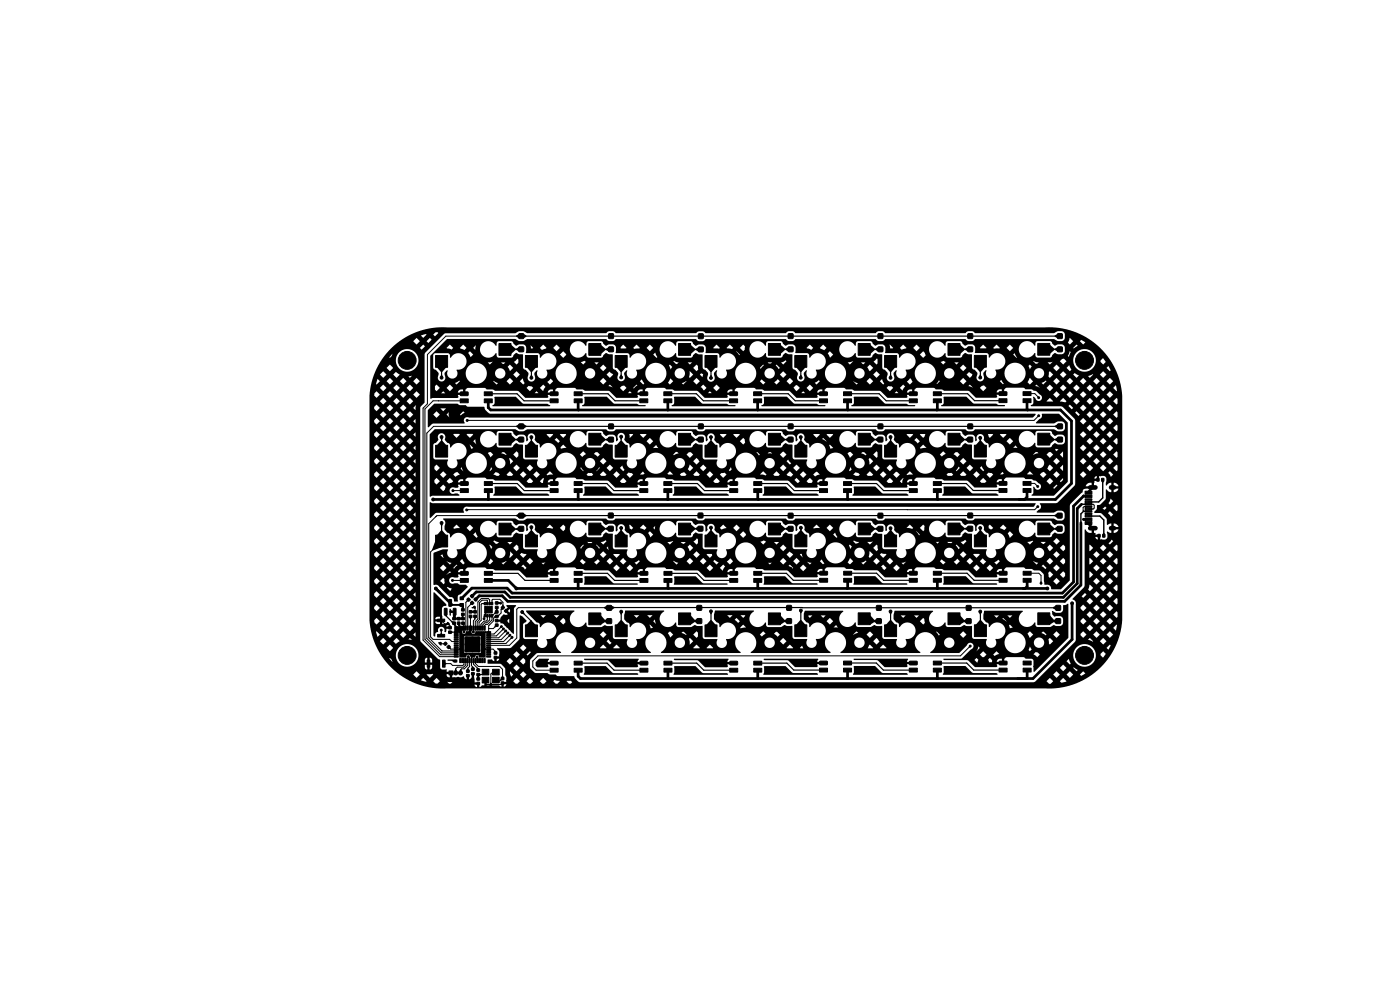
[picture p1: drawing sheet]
<svg xmlns="http://www.w3.org/2000/svg" width="297mm" height="210mm" viewBox="0 0 297 210" stroke-linecap="round" stroke-linejoin="round" font-family="sans-serif">
<g fill="#000" stroke="#000" stroke-width=".21">
<path d="M92.4 75.4h2.6v2.5h-2.6zM105.9 72.9h2.5v2.5h-2.5zM110.1 73.6h1v1h-1zM110.1 70.8h1v1h-1zM111.5 75.4h2.5v2.5h-2.5zM124.9 72.9h2.6v2.5h-2.6zM129.2 73.6h.9v1h-.9zM129.2 70.8h.9v1h-.9zM130.5 75.4h2.6v2.5h-2.6zM144 72.9h2.5v2.5h-2.5zM148.2 73.6h1v1h-1zM148.2 70.8h1v1h-1z"/>
<path d="M149.6 75.4h2.5v2.5h-2.5zM163 72.9h2.6v2.5h-2.6zM167.3 73.6h.9v1h-.9zM167.3 70.8h.9v1h-.9zM168.6 75.4h2.6v2.5h-2.6zM182.1 72.9h2.5v2.5h-2.5zM186.3 73.6h1v1h-1zM186.3 70.8h1v1h-1zM187.7 75.4h2.5v2.5h-2.5zM201.1 72.9h2.6v2.5h-2.6zM205.4 73.6h.9v1h-.9zM205.4 70.8h.9v1h-.9z"/>
<path d="M206.7 75.4h2.6v2.5h-2.6zM220.2 72.9h2.5v2.5h-2.5zM224.4 73.6h.9v1h-.9zM224.4 70.8h.9v1h-.9zM92.4 94.5h2.6v2.5h-2.6zM97.7 83.2l1.5-.1 .1 .7-.2 .1h-1.3l-.2-.2zM97.6 84.6h1.7v.8h-1.7zM102.7 84.6h1.7v.8h-1.7zM102.7 83.1h1.7v.8h-1.7zM105.9 91.9h2.5v2.5h-2.5zM110.1 92.8h1v.9h-1zM110.1 90h1v.9h-1z"/>
<path d="M111.5 94.5h2.5v2.5h-2.5zM116.8 83.2l1.5-.1 .1 .7-.2 .1h-1.4l-.1-.2zM116.7 84.6h1.7v.8h-1.7zM121.8 84.6h1.7v.8h-1.7zM121.8 83.1h1.7v.8h-1.7zM124.9 91.9h2.6v2.5h-2.6zM129.2 92.8h.9v.9h-.9zM129.2 90h.9v.9h-.9zM130.5 94.5h2.6v2.5h-2.6zM135.8 83.2l1.5-.1 .1 .7-.2 .1h-1.3l-.2-.2zM135.7 84.6h1.7v.8h-1.7zM140.8 84.6h1.7v.8h-1.7z"/>
<path d="M140.8 83.1h1.7v.8h-1.7zM144 91.9h2.5v2.5h-2.5zM148.2 92.8h1v.9h-1zM148.2 90h1v.9h-1zM149.6 94.5h2.5v2.5h-2.5zM154.8 83.2l1.6-.1 .1 .7-.2 .1h-1.4l-.1-.2zM154.8 84.6h1.7v.8h-1.7zM159.9 84.6h1.7v.8h-1.7zM159.9 83.1h1.7v.8h-1.7zM163 91.9h2.6v2.5h-2.6zM167.3 92.8h.9v.9h-.9zM167.3 90h.9v.9h-.9z"/>
<path d="M168.6 94.5h2.6v2.5h-2.6zM173.9 83.2l1.5-.1 .1 .7-.2 .1h-1.3l-.1-.2zM173.9 84.6h1.7v.8h-1.7zM179 84.6h1.7v.8h-1.7zM179 83.1h1.7v.8h-1.7zM182.1 91.9h2.5v2.5h-2.5zM186.3 92.8h1v.9h-1zM186.3 90h1v.9h-1zM187.7 94.5h2.5v2.5h-2.5zM193 83.2l1.5-.1 .1 .7-.2 .1h-1.4l-.1-.2zM192.9 84.6h1.7v.8h-1.7zM198 84.6h1.7v.8h-1.7z"/>
<path d="M198 83.1h1.7v.8h-1.7zM201.1 91.9h2.6v2.5h-2.6zM205.4 92.8h.9v.9h-.9zM205.4 90h.9v.9h-.9zM206.7 94.4h2.6v2.5h-2.6zM212 83.1h1.5l.1 .7-.2 .1h-1.3l-.2-.2zM211.9 84.6h1.7v.8h-1.7zM217 84.6h1.7v.8h-1.7zM217 83.1h1.7v.8h-1.7zM220.2 91.9h2.5v2.5h-2.5zM224.4 92.8h1v.9h-1zM224.4 90h1v.9h-1z"/>
<path d="M92.4 113.5h2.6v2.5h-2.6zM97.7 102.2h1.5l.1 .7-.2 .1h-1.3l-.1-.2zM97.7 103.7h1.7v.8h-1.7zM102.8 103.7h1.7v.8h-1.7zM102.8 102.2h1.7v.8h-1.7zM105.9 111h2.5v2.5h-2.5zM110.1 111.7h1v1h-1zM110.1 108.9h1v1h-1zM111.5 113.5h2.5v2.5h-2.5zM116.8 102.2h1.5l.1 .7-.2 .1h-1.4l-.1-.2zM116.7 103.7h1.7v.8h-1.7zM121.8 103.7h1.7v.8h-1.7z"/>
<path d="M121.8 102.2h1.7v.8h-1.7zM124.9 111h2.6v2.5h-2.6zM129.1 111.7h1v.9h-1zM129.1 108.9h1v.9h-1zM130.5 113.5h2.6v2.5h-2.6zM135.8 102.2h1.5l.1 .7-.2 .1h-1.3l-.2-.2zM135.7 103.7h1.7v.8h-1.7zM140.8 103.7h1.7v.8h-1.7zM140.8 102.2h1.7v.8h-1.7zM144 111h2.5v2.5h-2.5zM148.1 111.7h1v.9h-1zM148.1 108.9h1v.9h-1z"/>
<path d="M149.6 113.5h2.5v2.5h-2.5zM154.9 102.2h1.5l.1 .7-.2 .1h-1.4l-.1-.2zM154.8 103.7h1.7v.8h-1.7zM159.9 103.7h1.7v.8h-1.7zM159.9 102.2h1.7v.8h-1.7zM163 111h2.6v2.5h-2.6zM167.3 111.7h.9v1h-.9zM167.3 108.9h.9v1h-.9zM168.6 113.5h2.6v2.5h-2.6zM173.9 102.2h1.5l.1 .7-.2 .1h-1.3l-.1-.2zM173.9 103.7h1.7v.8h-1.7zM179 103.7h1.7v.8h-1.7z"/>
<path d="M179 102.2h1.7v.8h-1.7zM182.1 111h2.5v2.5h-2.5zM186.3 111.7h1v1h-1zM186.3 108.9h1v1h-1zM187.7 113.5h2.5v2.5h-2.5zM193 102.2h1.5l.1 .7-.2 .1h-1.4l-.1-.2zM192.9 103.7h1.7v.8h-1.7zM198 103.7h1.7v.8h-1.7zM198 102.2h1.7v.8h-1.7zM201.1 111h2.6v2.5h-2.6zM205.4 111.7h.9v.9h-.9zM205.4 108.9h.9v.9h-.9z"/>
<path d="M206.7 113.5h2.6v2.5h-2.6zM212 102.2h1.5l.1 .6-.2 .2-1.3-.1-.2-.1zM211.9 103.6h1.7v.9h-1.7zM217 103.6h1.7v.9h-1.7zM217 102.1h1.7v.9h-1.7zM220.2 111h2.5v2.5h-2.5zM224.3 111.7h1v1h-1zM224.3 108.9h1v1h-1zM230.2 104.2h1.4v.6h-1.4zM230.2 105h1.4v.6h-1.4zM230.2 105.8h1.4v.3h-1.4zM230.2 106.3h1.4v.3h-1.4z"/>
<path d="M230.2 106.8h1.4v.3h-1.4zM230.2 107.3h1.4v.3h-1.4zM230.2 107.8h1.4v.3h-1.4zM230.2 108.3h1.4v.3h-1.4zM230.2 108.8h1.4v.3h-1.4zM230.2 109.3h1.4v.3h-1.4zM230.2 109.9h1.4v.6h-1.4zM230.2 110.7h1.4v.5h-1.4zM232.7 101.5h.4v.6h-.4zM232.9 113.4h.5v.5h-.5zM233.7 101.5h.5v.6h-.5zM233.9 113.4h.5v.5h-.5z"/>
<path d="M92.8 134.6h1.5v.5h-1.5zM92.8 131.3h1.5v.6h-1.5zM94.3 129.1h.5v1.4l-.5-.1zM94.2 136.5l.3-.3 .3 .3-.3 .4-.3-.2zM95.1 136.9h.2l.2 .3-.4 .4-.3-.3zM95.2 133.9h.5v.4h-.5zM95.2 132.9h.5v.5h-.5zM95.2 127.2h.6l-.1 1.4-.5-.1zM96.1 132h.5v.4h-.5zM96.1 131h.5v.5h-.5zM96.2 129.1h.5v1.4l-.5-.1zM97 132h.6v.4h-.6z"/>
<path d="M97 131h.6v.5h-.6zM96.4 139.2h.8v.1l-.8 .1zM96.4 138.8h.8v.1l-.8 .1zM96.4 138.4h.8v.1l-.8 .1zM96.4 138h.8v.1l-.8 .1zM96.4 137.6h.8v.1l-.8 .1zM96.4 137.2h.8v.1l-.8 .1zM96.4 136.8h.8v.1l-.8 .1zM96.4 136.4h.8v.1l-.8 .1zM96.4 136h.8v.1l-.8 .1zM96.4 135.6h.8v.1l-.8 .1zM96.4 135.2h.8v.1l-.8 .1z"/>
<path d="M96.4 134.8h.8v.1l-.8 .1zM96.4 134.4h.8v.1l-.8 .1zM96.4 134h.8v.1l-.8 .1zM97.6 128h.7v.6h-.7zM97.6 126.6h.7v.6h-.7zM97.5 132.8l.2 .1v.8l-.2-.1zM98 132h.5v.4h-.5zM98 131h.5v.5h-.5zM97.9 132.8l.2 .1v.8l-.2-.1zM97.9 129.1h.6v.5h-.6zM97.9 130.1h.6v.5h-.6zM98.3 132.8l.2 .1v.8l-.2-.1z"/>
<path d="M98.7 132.8l.2 .1v.8l-.2-.1zM99.1 132.8l.2 .1v.8l-.2-.1zM97.7 121.3l1.5-.1 .1 .7-.2 .1h-1.3l-.1-.2zM97.7 122.7h1.7v.8h-1.7zM99.6 130.5h.5v.5h-.5zM99.6 129.6h.5v.4h-.5zM99.5 132.8l.2 .1v.8l-.2-.1zM99.1 127.1l.3-.3 .4 .5-.4 .2zM99.9 132.8l.2 .1v.8l-.2-.1zM100 126.1l.5 .4-.3 .3-.4-.3zM99.8 127.8l.4-.3 .3 .5-.3 .2zM100.3 132.8l.2 .1v.8l-.2-.1z"/>
<path d="M100.5 130.5h.6v.5h-.6zM100.5 129.6h.6v.4h-.6zM100.7 132.8l.2 .1v.8l-.2-.1zM100.8 126.8l.4 .4-.2 .3-.5-.3zM101.1 132.8l.2 .1v.8l-.2-.1zM101.5 132.8l.2 .1v.8l-.2-.1zM98.7 135.1h3.1v3.2h-3.1zM101.9 132.8l.2 .1v.8l-.2-.1zM102.3 132.8l.2 .1v.8l-.2-.1zM102.7 130.4h.3v.5l-.3-.1zM102.7 127.8h.3v.5h-.3zM102.7 132.8l.2 .1v.8l-.2-.1z"/>
<path d="M103.2 130.4h.3v.5l-.3-.1zM103.2 127.8h.3v.5h-.3zM103.7 130.4h.3v.5l-.3-.1zM103.7 127.8h.3v.5h-.3zM103.2 134h.9v.1l-.8 .1zM103.2 134.4h.9v.1l-.8 .1zM103.2 134.8h.9v.1l-.8 .1zM103.2 135.2h.9v.1l-.8 .1zM103.2 135.6h.9v.1l-.8 .1zM103.2 136h.9v.1l-.8 .1zM103.2 136.4h.9v.1l-.8 .1zM103.2 136.8h.9v.1l-.8 .1z"/>
<path d="M103.2 137.2h.9v.1l-.8 .1zM103.2 137.6h.9v.1l-.8 .1zM103.2 138h.9v.1l-.8 .1zM103.2 138.4h.9v.1l-.8 .1zM103.2 138.8h.9v.1l-.8 .1zM103.2 139.2h.9v.1l-.8 .1zM104.2 130.4h.3v.5l-.3-.1zM104.2 127.8h.3v.5h-.3zM102.8 128.6h1.6v1.4h-1.6zM102.8 122.7h1.7v.8h-1.7zM102.8 121.2h1.7v.8h-1.7zM105.1 132.4h.5v.4h-.5z"/>
<path d="M105.1 131.4h.5v.5h-.5zM105.1 128.6h.5v.5h-.5zM105.1 127.7h.5v.4h-.5zM105.1 130.5h.5v.5h-.5zM105.1 129.6h.5v.4h-.5zM104.9 138.3h.5v.5h-.5zM104.9 139.2h.5v.5h-.5zM106.6 128.6h.2l.2 .3-.3 .4-.4-.4zM107.3 129.3h.2l.2 .3-.4 .3-.3-.3zM111.5 132.6h2.5v2.5h-2.5zM116.8 121.3l1.5-.1 .1 .7-.2 .1h-1.4l-.1-.2zM116.7 122.7h1.7v.8h-1.7z"/>
<path d="M121.8 122.7h1.7v.8h-1.7zM121.8 121.2h1.7v.8h-1.7zM124.9 130h2.6v2.5h-2.6zM128.8 131.3h.9v.9h-.9zM128.8 128.5h.9v.9h-.9zM130.5 132.6h2.6v2.5h-2.6zM135.8 121.3l1.5-.1 .1 .7-.2 .1h-1.3l-.1-.2zM135.8 122.7h1.7v.8h-1.7zM140.9 122.7h1.7v.8h-1.7zM140.9 121.2h1.7v.8h-1.7zM144 130h2.5v2.5h-2.5zM147.9 131.3h.9v.9h-.9z"/>
<path d="M147.9 128.5h.9v.9h-.9zM149.6 132.6h2.5v2.5h-2.5zM154.9 121.3l1.5-.1 .1 .7-.2 .1h-1.4l-.1-.2zM154.8 122.7h1.7v.8h-1.7zM159.9 122.7h1.7v.8h-1.7zM159.9 121.2h1.7v.8h-1.7zM163 130h2.6v2.5h-2.6zM166.9 131.3h1v.9h-1zM166.9 128.5h1v.9h-1zM168.6 132.5h2.6v2.5h-2.6zM173.9 121.2h1.6l.1 .7-.2 .1h-1.4l-.1-.2zM173.9 122.7h1.7v.8h-1.7z"/>
<path d="M179 122.7h1.7v.8h-1.7zM179 121.2h1.7v.8h-1.7zM182.1 130h2.5v2.5h-2.5zM186 131.3h.9v.9h-.9zM186 128.5h.9v.9h-.9zM187.7 132.5h2.5v2.5h-2.5zM193 121.2h1.5l.1 .7-.2 .1h-1.4l-.1-.2zM192.9 122.7h1.7v.8h-1.7zM198 122.7h1.7v.8h-1.7zM198 121.2h1.7v.8h-1.7zM201.1 130h2.6v2.5h-2.6zM205 131.3h1v.9h-1z"/>
<path d="M205 128.5h1v.9h-1zM206.7 132.5h2.6v2.5h-2.6zM212 121.2h1.5l.1 .7-.2 .1h-1.3l-.1-.2zM212 122.7h1.7v.8h-1.7zM217.1 122.7h1.7v.8h-1.7zM217.1 121.2h1.7v.8h-1.7zM220.2 130h2.5v2.5h-2.5zM224 131.3h1v.9h-1zM224 128.5h1v.9h-1zM90.6 140h.6v1.5h-.6zM93.9 140h.5v1.5h-.5zM95.3 142.3h.8v.9h-.8z"/>
<path d="M97.5 139.7h.2v.9l-.2-.1zM97.9 139.7h.2v.9l-.2-.1zM98.3 139.7h.2v.9l-.2-.1zM98.7 139.7h.2v.9l-.2-.1zM99.1 139.7h.2v.9l-.2-.1zM99 142.1h.5v.5h-.5zM99 143.1h.5v.5h-.5zM99.5 139.7h.2v.9l-.2-.1zM99.9 139.7h.2v.9l-.2-.1zM100.1 141.7h.5v.5h-.5zM100.1 142.7h.5v.4h-.5zM100.3 139.7h.2v.9l-.2-.1z"/>
<path d="M100.7 139.7h.2v.9l-.2-.1zM101.2 142.9h.5v.4h-.5zM101.2 141.9h.5v.5h-.5zM101.1 139.7h.2v.9l-.2-.1zM101.2 143.8h.5v.5h-.5zM101.2 144.7h.5v.5h-.5zM101.5 139.7h.2v.9l-.2-.1zM101.9 139.7h.2v.9l-.2-.1zM102.3 139.7h.2v.9l-.2-.1zM102.7 139.7h.2v.9l-.2-.1zM102.3 143.7h1.4v1.2h-1.4zM102.3 142h1.4v1.2h-1.4z"/>
<path d="M104.5 143.7h1.4v1.2h-1.4zM104.5 142h1.4v1.2h-1.4zM106.3 143.7h.6v.5h-.6zM106.3 144.7h.6v.4h-.6zM116.8 140.3h1.5l.1 .7-.2 .1h-1.4l-.1-.2zM116.7 141.8h1.7v.8h-1.7zM121.8 141.8h1.7v.8h-1.7zM121.8 140.3h1.7v.8h-1.7zM135.8 140.3h1.5l.1 .7-.2 .1h-1.3l-.1-.2zM135.8 141.8h1.7v.8h-1.7zM140.9 141.8h1.7v.8h-1.7zM140.9 140.3h1.7v.8h-1.7z"/>
<path d="M154.9 140.3h1.5l.1 .7-.2 .1h-1.4l-.1-.2zM154.8 141.8h1.7v.8h-1.7zM159.9 141.8h1.7v.8h-1.7zM159.9 140.3h1.7v.8h-1.7zM173.9 140.3h1.5l.1 .6-.2 .2-1.3-.1-.1-.1zM173.9 141.7h1.7v.9h-1.7zM179 141.7h1.7v.9h-1.7zM179 140.2h1.7v.9h-1.7zM193 140.3h1.5l.1 .6-.2 .2-1.4-.1-.1-.1zM192.9 141.7h1.7v.9h-1.7zM198 141.7h1.7v.9h-1.7zM198 140.2h1.7v.9h-1.7z"/>
<path d="M212 140.3h1.5l.1 .6-.2 .2-1.3-.1-.1-.1zM212 141.7h1.7v.9h-1.7zM217.1 141.7h1.7v.9h-1.7zM217.1 140.2h1.7v.9h-1.7z"/>
<circle cx="86.4" cy="76.5" r="1.9"/>
<circle cx="230.1" cy="76.5" r="1.9"/>
<circle cx="93.7" cy="80.1" r=".3"/>
<circle cx="93.7" cy="92.7" r=".3"/>
<circle cx="96.4" cy="87.9" r=".2"/>
<circle cx="99.1" cy="89.2" r=".2"/>
<circle cx="107" cy="85" r=".2"/>
<circle cx="112.7" cy="80.1" r=".3"/>
<circle cx="112.7" cy="92.7" r=".3"/>
<circle cx="126.9" cy="85.1" r=".2"/>
<circle cx="131.8" cy="92.6" r=".3"/>
<circle cx="131.8" cy="80.1" r=".3"/>
<circle cx="145.8" cy="85" r=".2"/>
<circle cx="150.8" cy="80.2" r=".3"/>
<circle cx="150.8" cy="92.7" r=".3"/>
<circle cx="164.9" cy="85.2" r=".2"/>
<circle cx="169.9" cy="80.1" r=".3"/>
<circle cx="169.9" cy="92.7" r=".3"/>
<circle cx="183.7" cy="84.9" r=".2"/>
<circle cx="188.9" cy="92.7" r=".3"/>
<circle cx="188.9" cy="80.1" r=".3"/>
<circle cx="203.1" cy="85" r=".2"/>
<circle cx="208" cy="80.1" r=".3"/>
<circle cx="208" cy="92.9" r=".3"/>
<circle cx="220.4" cy="84.4" r=".2"/>
<circle cx="220.4" cy="88.2" r=".2"/>
<circle cx="91.9" cy="106" r=".3"/>
<circle cx="93.7" cy="110.9" r=".3"/>
<circle cx="95.6" cy="107.9" r=".2"/>
<circle cx="96.1" cy="104.1" r=".2"/>
<circle cx="99" cy="108.2" r=".2"/>
<circle cx="107.5" cy="104.2" r=".2"/>
<circle cx="112.7" cy="111.8" r=".3"/>
<circle cx="126.5" cy="104.2" r=".2"/>
<circle cx="131.8" cy="112" r=".3"/>
<circle cx="145.3" cy="104" r=".2"/>
<circle cx="150.8" cy="111.9" r=".3"/>
<circle cx="164.7" cy="104.1" r=".2"/>
<circle cx="169.9" cy="111.9" r=".3"/>
<circle cx="183.9" cy="104.1" r=".2"/>
<circle cx="188.9" cy="112.1" r=".3"/>
<circle cx="202.9" cy="104.2" r=".2"/>
<circle cx="208" cy="112" r=".3"/>
<circle cx="220.1" cy="103.2" r=".2"/>
<circle cx="220.2" cy="107.5" r=".2"/>
<circle cx="228.7" cy="103.5" r=".3"/>
<circle cx="229.9" cy="110.2" r=".2"/>
<circle cx="229.9" cy="105.2" r=".2"/>
<circle cx="230.6" cy="113.8" r=".3"/>
<circle cx="86.4" cy="139" r="1.9"/>
<circle cx="90.9" cy="138.8" r=".2"/>
<circle cx="92.5" cy="124.8" r=".3"/>
<circle cx="93.4" cy="136.5" r=".2"/>
<circle cx="93.6" cy="133.7" r=".2"/>
<circle cx="95.1" cy="132.3" r=".2"/>
<circle cx="95.6" cy="129.7" r=".2"/>
<circle cx="96" cy="123.1" r=".2"/>
<circle cx="96.9" cy="125.5" r=".2"/>
<circle cx="98.4" cy="134.1" r=".2"/>
<circle cx="99" cy="136.7" r=".3"/>
<circle cx="99" cy="135.4" r=".3"/>
<circle cx="99" cy="138" r=".3"/>
<circle cx="99.3" cy="139.3" r=".2"/>
<circle cx="100.2" cy="136.7" r=".3"/>
<circle cx="100.2" cy="135.4" r=".3"/>
<circle cx="100.2" cy="138" r=".3"/>
<circle cx="100.4" cy="134.1" r=".2"/>
<circle cx="100.6" cy="128.8" r=".2"/>
<circle cx="101.2" cy="139.4" r=".2"/>
<circle cx="101.5" cy="136.7" r=".3"/>
<circle cx="101.5" cy="135.4" r=".3"/>
<circle cx="101.5" cy="138" r=".3"/>
<circle cx="102.7" cy="131.3" r=".2"/>
<circle cx="106.2" cy="127.9" r=".2"/>
<circle cx="106.3" cy="139.5" r=".2"/>
<circle cx="106.4" cy="132.9" r=".2"/>
<circle cx="106.4" cy="131.7" r=".2"/>
<circle cx="106.8" cy="133.4" r=".2"/>
<circle cx="107.3" cy="133.8" r=".2"/>
<circle cx="107.7" cy="134.3" r=".2"/>
<circle cx="108.2" cy="134.7" r=".2"/>
<circle cx="108.6" cy="128.8" r=".2"/>
<circle cx="108.6" cy="135.2" r=".2"/>
<circle cx="109.5" cy="124.8" r=".3"/>
<circle cx="110.8" cy="129.8" r=".3"/>
<circle cx="113.9" cy="120.6" r=".2"/>
<circle cx="126.3" cy="123" r=".2"/>
<circle cx="131.8" cy="129.8" r=".3"/>
<circle cx="146" cy="123" r=".2"/>
<circle cx="150.8" cy="129.7" r=".3"/>
<circle cx="165" cy="122.9" r=".2"/>
<circle cx="169.9" cy="129.5" r=".3"/>
<circle cx="184.1" cy="123" r=".2"/>
<circle cx="188.9" cy="129.7" r=".3"/>
<circle cx="203.4" cy="123" r=".2"/>
<circle cx="205.8" cy="137.1" r=".2"/>
<circle cx="208" cy="129.7" r=".3"/>
<circle cx="220.9" cy="123.7" r=".2"/>
<circle cx="222.2" cy="124.8" r=".3"/>
<circle cx="227.4" cy="128" r=".3"/>
<circle cx="230.1" cy="139" r="1.9"/>
<circle cx="96.6" cy="140.2" r=".2"/>
<circle cx="96.7" cy="142.8" r=".42"/>
<circle cx="97.7" cy="142.8" r=".42"/>
<circle cx="100.3" cy="144.2" r=".2"/>
<circle cx="104.1" cy="145.2" r=".2"/>
<circle cx="114.7" cy="140.7" r=".2"/>
<circle cx="126.6" cy="142.1" r=".2"/>
<circle cx="132.8" cy="140.7" r=".2"/>
<circle cx="145.4" cy="142" r=".2"/>
<circle cx="151.8" cy="140.7" r=".2"/>
<circle cx="164.1" cy="142.1" r=".2"/>
<circle cx="170.5" cy="140.6" r=".2"/>
<circle cx="183.3" cy="142.3" r=".2"/>
<circle cx="189.4" cy="140.7" r=".2"/>
<circle cx="202.9" cy="142.2" r=".2"/>
<circle cx="208.6" cy="140.6" r=".2"/>
</g>
<path d="M231.3 103.4h1.1M231.3 112h1.1M235.7 103.4h.6M235.7 112h.6" fill="none" stroke="#000" stroke-width="1"/>
<g fill="none" stroke="#000" stroke-width=".21">
<path d="M110.6 71.3h-16l-3.9 3.9v10.5l-1 .9v49.2l3.6 3.5h3.5M93 85h.1M98.5 85h-6.6l-1.8 1.8v48.8l3.3 3.3h3.4M110.6 90.4h-18.6l-1.5 1.5v43.5l3.1 3.1h3.2M217.9 83.5h1.6l.9 .9M220.4 88.2l-1 1h-120.3M93.7 114.8l-2.3 2.3v18l.5 .5h3.5l.5 .5h.9M93.7 114.8h.1M96.1 104.1h2.4M96.1 104.1h.1M110.6 109.4h-17.9l-1.7 1.7v24.2l2.8 2.8h3M217.9 102.5h1.6l.7 .7"/>
<path d="M220.2 107.5l-.7 .6-120.5 .1M230 107h1.9l.2 .2v.6l-.2 .2h-1M230.9 104.3v.2M230.9 111v.1M230.9 107.5h-.9l-.2 .2v.6l.2 .2h.9M90.9 138.9v1.9M93.4 136.5l1.1 .1M93.6 131.6l.7 .7h.8l.4 .4v.5M95.2 137.2l.4 .5h1.2M95.6 129.8h.9v1.3l-.2 .1h1.9v-.9M96 123.1h2.5M96.8 134.1h-1.3"/>
<path d="M98.2 132.2l.2 .2v1.7M99.3 139.3l.3 .3v1.8l-.3 .4v.6M99.4 127.2l-.6 .6v5.5M99.8 130.8v1.9M99.8 132.7l.2 .2v.4h-.4v-.4zM100.2 127.9l-1 .9v4.5M100.7 128.8l.1 .1v1l-1-.1M100.8 130.8v.6l-.4 .3v2.4M101.2 139.4v.7M102.5 128h.1M102.9 128h-.7l-.1 .2v3.4l-.5 .4v1.3M103.4 128l-.1-.7h-1l-.6 .6v3.5l-.5 .5v1.4"/>
<path d="M103.4 130.6v.9l-.3 .3h-.4l-.7 .6v.9M103.6 129.3v.2l-.7 .8-.2 1M103.7 137.7h.9l.5 .5v.3M103.7 133.3v.1M103.7 136.9h.1M103.9 128v-.7l-.3-.3h-1.5l-.7 .7v3.6l-.6 .5v1.5M103.9 130.6v.9l-.6 .6h-.4l-.5 .4v.8M104.4 128v-.7l.1-.2h1.5l.7 .7v1.1l-.4 .4v.7l-.7 .8M105.1 139.5h.1M105.1 139.5h1.2M105.4 132.6l-.8 .7h-.9M105.4 131.6h1"/>
<path d="M105.4 129v.8l-1 .8v.9l-1 1h-.4l-.2 .2v.6M105.4 130.8h-.3l-.4 .3v.6l-1 1v1.4M105.4 127.9h.7M106.4 132.9l-1.6 1.6h-1.1M106.8 133.4l-1.5 1.5h-1.6M107.3 133.8l-1.5 1.5h-2.1M107.7 134.3l-1.4 1.4h-2.6M108.2 134.8l-1.4 1.3h-3.1M108.6 128.8h-.5l-.7 .8M108.6 135.2l-1.3 1.3h-3.5M129.1 128.9h-19.1l-.4 .3v6.2l-1.5 1.5h-4.4M129.2 128.9h-.1"/>
<path d="M205.8 137.1l-2 2h-89.7l-1.1 1.1v1.3l.7 .7h3.9M217.9 121.6h2.5l.5 .5v1.6M220.9 123.7l-.1 .1M98.4 140.1v.8l-.2 .3h-2.2l-.4-.4h-1.4M98.8 140.1v1l-.4 .4h-1.4l-.3 .4v.9M99.2 140.1v1.1l-.7 .7h-.6l-.2 .2v.7M99.3 143.3v1.2l.4 .5h1.7M100 140.1v1.1l.3 .3v.4M100.3 142.9h.1M100.3 142.9l.1 2.1M100.3 141.8l-.1 .1M100.4 140.1v.8l1 1v.2"/>
<path d="M100.8 140.1v.6l.7 .7h4.5l.6 .6v1.9l-.6 .6h-.8M101.4 144.2h.1M102.1 143.1h.1M103 142.6l-.5 .5h-1.1v.9M103 144.3l.1 .9h3.2l.3-.3M105.2 142.6h-.7l-.4 .4v2.2M114.7 140.6v.1M114.7 140.7h2.9M132.8 140.6v.1M132.8 140.7h3.8M151.8 140.6v.1M151.8 140.7h3.9"/>
<path d="M170.5 140.6h4.2M189.4 140.6h4.4M208.6 140.6h4.2"/>
</g>
<path d="M230.9 111.1l.9 .9M231.8 103.4l-.9 .9" fill="none" stroke="#000" stroke-width=".5"/>
<g fill="none" stroke="#000" stroke-width=".25">
<path d="M93.7 76.7v3.4M107.1 74.1h.1M110.6 74.1h-3.5M112.7 76.7v3.4M126.4 73.9l-.2 .2h3.4M131.8 76.7v3.4M145.2 74.1h.1M145.2 74.1h3.5M145.4 73.9l-.2 .2M150.8 76.7v3.5M164.3 74.1h3.4M164.5 73.9l-.2 .2"/>
<path d="M169.9 76.7v3.4M183.4 74.1h3.4M183.5 73.9l-.2 .2M188.9 76.7v3.4M202.4 74.1h3.4M202.6 73.9l-.2 .2M208 76.6v3.5M221.4 74.1h3.5M221.4 74.1h.1M221.6 73.9l-.2 .2M224.8 71.1l-.2 .2-114.1 .1M93.7 92.7h.1"/>
<path d="M93.7 92.7v3M103.6 83.5h6.1l1.5 1.5h6.4M107.1 93.2h3.5M112.7 92.7v3M122.7 83.5h6.3l1.5 1.5h6.1M126.2 93.2l3.4 .1M131.8 92.6v3.1M131.8 80.1h.1M141.7 83.5h6l1.5 1.5h6.4M145.2 93.2h3.5M150.8 92.7v3M150.8 80.2h.1"/>
<path d="M160.7 83.5h6.5l1.5 1.5h6M164.3 93.2h3.4M169.9 92.7v3M169.9 80.1h.1M179.8 83.5h6.7l1.5 1.5h5.8M183.4 93.2h3.4M188.9 92.7h.1M188.9 80.1h.1M188.9 92.7v3M198.9 83.5h6.4l1.4 1.5h6.1M202.4 93.2h3.4M208 92.9v2.8"/>
<path d="M208 80.1h.1M221.5 93.1v.1h3.4M224.8 90.3l-.1 .1h-114.2M93.7 110.9h.1M93.7 110.9v3.9M103.6 102.6h6.1l1.5 1.5h6.4M107.2 112.2h3.4M110.5 109.4h.1M112.7 111.8v3M122.7 102.6h6l1.5 1.5h6.4M129.6 112l-.2 .2M129.6 112.1l-3.4 .1"/>
<path d="M131.8 112v2.8M141.7 102.6h6.2l1.5 1.5h6.3M148.6 112.1l-3.4 .1M148.6 111.9l-.3 .3M150.8 111.9v2.9M160.8 102.6h6.2l1.5 1.5h6.2M167.7 111.9l-.4 .3M167.7 112.2h-3.4M169.9 112v2.7M179.8 102.6h6.1l1.5 1.5h6.4M183.4 112.2h3.4M183.6 111.9l-.2 .3"/>
<path d="M188.9 112.1h.1M188.9 112.1v2.6M198.9 102.6h6.1l1.5 1.4h6.3M202.4 112.1h3.4M202.7 111.9l-.3 .3M208 112v2.7M221.5 112.2h3.3M221.9 111.8l-.5 .4M224.8 109l-.4 .4h-113.9M93.6 133.7v1.1M94.6 129.8v.8l1.6 1.6h.2M103.6 121.6h6.3l1.5 1.5h6.2"/>
<path d="M110.8 129.8l1.9 2v2M122.7 121.6h6.2l1.5 1.5h6.2M126.2 131.2l.5 .6h2.5M131.8 129.8v4M141.7 121.6h6.2l1.4 1.5h6.4M145.3 131.2l.4 .5h2.6M150.8 129.7h.1M150.8 129.7v4.1M160.8 121.6h6l1.5 1.5h6.4M164.3 131.2l.5 .5h2.6M169.9 129.5v4.3M179.8 121.6h6.1l1.6 1.5h6.3"/>
<path d="M183.4 131.2l.4 .6h2.6M188.9 129.7h.1M188.9 129.7v4.1M198.9 121.6h6.3l1.5 1.5h6.1M202.4 131.2l.5 .6h2.6M208 129.7v4.1M221.4 131.2l.5 .5h2.4M224.3 128.9l-95.1 .1M122.7 140.7h6.1l1.5 1.5h6.3M141.7 140.7h6.1l1.5 1.5h6.4M160.8 140.7h6.1l1.5 1.4h6.3M179.8 140.6h6.1l1.5 1.6h6.4"/>
<path d="M198.9 140.6h6.2l1.5 1.5h6.2"/>
</g>
<path d="M229.4 107h1.5M230.9 109.5h2.4l.9 .8v3.4M230.9 108.5h-1.1l-.5 .5v2.3M233.9 101.8v3.8l-.8 .9h-2.2M96.3 132.2v.3l.5 .4v.5M97.3 132.2v.4l.3 .3v.4" fill="none" stroke="#000" stroke-width=".3"/>
<path d="M229.3 111.2v.1M229.9 110.2h1M229.9 105.2l1 .1M95.5 127.9l.4 .4h2.1l.2 .3v.8M97.9 126.9h.1" fill="none" stroke="#000" stroke-width=".4"/>
<g fill="none" stroke="#000" stroke-width=".58">
<path d="M103.6 86.4l.5 .6h120.9l2.3 2.3v13.2l-3.4 3.5h-132M103.6 86.4h.1M103.6 85v1.4M122.7 85v2M141.7 85v2M160.7 85l.1 2M179.8 85l.1 2M198.9 85l-.1 2M217.9 85v1.8l.1 .2M103.6 104.1v1.9M122.7 104.1v1.9M141.7 104.1l-.1 1.9"/>
<path d="M160.8 104.1v1.7l.1 .2M179.8 104.1l.1 1.9M198.9 104.1l.1 1.9M217.9 104v1.4l-.5 .6M229.3 110.9v13.2l-3.4 3.5h-118.2l-1.2-1.2h-4.8l-.8 .8M229.4 107l-.9 .9v15.9l-2.9 2.9h-117.4l-1.1-1.1h-6.1l-.9 .9M229.9 105.2l-2.2 2.2v16.1l-2.3 2.3h-116.8l-1-1h-7.5l-2.1 2.1M92.5 124.9l3 3M92.5 124.8v.1M93.6 134.8v.1M103.6 123.1h4.2l1.7 1.7M109.5 124.8h112.7"/>
<path d="M122.7 123.1v1.7M122.7 124.8h.1M141.7 123.1l.1 1.7M160.8 123.1v1.6l.1 .1M179.8 123.1l-.1 1.7M198.9 123.1v1.7M217.9 123.1v1.3l-.4 .4M227.4 128v7.6l-8.3 8.3h-96l-.4-.4v-1.3M141.7 143.9h.1M141.7 142.2v1.7M160.8 142.2v1.7M179.8 142.1v1.8"/>
<path d="M179.8 143.9h.1M198.9 142.2v1.7M217.9 143.9h.1M217.9 142.1v1.8"/>
</g>
<g fill="#000">
<path d="M93.7 76.7l1 1.2-.9 1h-.2l-.9-1zM93.6 79.5h.2l.1 .5-.2 .1-.3-.1zM107.1 74.1l1.3-1 1 .9v.2l-1 .9zM109.5 71.2l.7-.4 .4 .5-.4 .5-.7-.4zM109.5 74l.7-.4 .4 .5-.4 .5-.7-.4zM111 70.8l.7 .4v.2l-.7 .4-.4-.5zM112.7 76.7l1 1.2-.8 1h-.3l-.9-1zM112.6 79.6h.3l.1 .4-.3 .1-.2-.1zM126.2 74.1l1.3-1 1 .9v.3l-1 .8zM128.5 74l.7-.4 .4 .5-.4 .5-.7-.3zM131.8 76.7l1 1.2-.9 1h-.2l-.9-1zM131.7 79.5h.2l.1 .5-.2 .1-.3-.1z"/>
<path d="M145.2 74.1l1.3-1 1 .9v.3l-1 .8zM147.6 74l.7-.4 .4 .5-.4 .6-.7-.4zM150.8 76.7l1 1.2-.8 1h-.3l-.9-1zM150.7 79.6h.3l.1 .5-.3 .1-.2-.1zM164.3 74.1l1.3-1 1 .9v.2l-1 .9zM166.6 74l.7-.4 .4 .5-.4 .5-.7-.4zM169.9 76.7l1 1.2-.9 1h-.2l-.9-1zM169.8 79.5h.2l.1 .5-.2 .1-.3-.1zM183.3 74.1l1.3-1 1 .9v.2l-1 .9zM185.7 74l.7-.4 .4 .5-.4 .5-.7-.4zM188.9 76.7l1 1.2-.8 1h-.3l-.9-1zM188.8 79.6h.3l.1 .4-.3 .1-.2-.1z"/>
<path d="M202.4 74.1l1.3-1 1 .9v.2l-1 .9zM204.7 74l.7-.4 .4 .5-.4 .5-.7-.4zM208 76.6l1 1.3-.9 1h-.2l-.9-1zM207.9 79.5h.2l.1 .5-.3 .1-.2-.1zM83 73.8h6.1l.4 .4 .7-.7-.4-.4-.7 .7h-6l1.7-1.4h2.9l.7 .7 .7-.7h1.4l.4 .4 .7-.7-.4-.4-.7 .7h-1.4l-.7-.7-.7 .7h-2.9l1.9-1.2h2.6l.5 .5 .7-.7h1.4l.4 .3 .7-.7-.2-.1h-.4l-.5 .5h-1.4l-.1-.1-1.1 .3h-2.6a15.5 15.5 0 0 1 8.1-1.8h126.9a15.5 15.5 0 0 1 12.7 5.5l1.8 2.5a15.5 15.5 0 0 1 1.9 6.6v47.5a15.5 15.5 0 0 1-16.6 14.5h-126.7a15.4 15.4 0 0 1-5.9-.8h11.7l.3 .4 .3 .2v-.6h-12.3l-2.2-.9h2.6l1.1 .3 .1-.1h1.4l.5 .5h.4l.4-.4h1.6l.5 .4h.3l.4-.3-2.8-.1 .1-.1-.7-.7-.7 .7h-1.4l-.7-.7-.5 .5h-2.6l-1.9-1.2h2.9l.7 .7 .7-.7h1.4l.7 .7 .6-.6h3a.54 .54 0 0 0 .6 .5v-.7h-.6v.2h-3l.1-.1-.2-.2-2.6 .2-.7-.7-.7 .7h-2.9l-1.8-1.5h7.1l.3 .4h.8l.4-.2 .1-.8h-.5v1h-.5v-1h-.6v.6h-7.1l-1.7-1.9h1.3l.6 .7-.1-.5-.4-.3-.1 .1h-1.3l-.4-.7h3.1v.3a2.4 2.4 0 0 0 2 2.1 2.4 2.4 0 0 0 2.6-1.4h1.5v.5h1.6l-.1-.7-.3-.3h-.1v1h-.5v-1l-.4 .2-.2 .3h-1.5a2.4 2.4 0 0 0-1.7-3.3 2.4 2.4 0 0 0-2.9 2.3h-3.1l-.9-1.6h2l.7 .7 .7-.7-.7-.7-.7 .7h-2l-.6-1.4h1.2l.7 .7 .7-.7h1.4l.6 .6 .8-.6-.1-.2h4.4l.2 .3 3.6 3.7 .5 .2v1.6l.1 .3 .3 .1h.9l.1 .5h.8a.25 .25 0 0 0-.2 .3 .25 .25 0 0 0 .4 .2l.1 .7 1.3-.1a1.17 1.17 0 0 0 1.2-.1l.2 .4 .4 .2v-.9h.4l.1 .9h.2l.4-.4v-.9h.4l.1 1.9 1 .1 .1 1 .5-.4h.6v-1.2l.1-.2 .3 .1v1.3l.9-.2 .4 .2h1.3l.6 .3h.5l.4-.3 .1-.3h-.5v.6h-.5v-.7l.1-.2 .9-.2v-.1h1.5l.5 .5h.4l.5-.5h1.4l.5 .5h.4l.5-.5h1.4l.6 .5h.3l.5-.5h1.5l.5 .5h.4l.5-.5h1.4l.5 .5h.4l.3-.3-.3-.3-2.3 .1-1.1-.3-.3 .3h-1.5l-.7-.7-.7 .7h-1.4l-.7-.7-.7 .7h-1.4l-.7-.7-.7 .7h-1.5v-.8l-.2-.8h1l.2 .7 .5-.5h1.4l.7 .7 .7-.7-.7-.7-.7 .7h-1.4l-.7-.7v.5h-1l-.1-1.2h1.8l.7 .7 .7-.7-.7-.7-.7 .7h-1.8l-1-.9-2.7-.1v-.4h4.1l.7 .7 .7-.7h1.4l.7 .7 .4-.5v-.5l-.4-.4-.7 .7h-1.4l-.7-.7-.7 .7h-4.1l.1-.4h.8l.5 .4 .7-.1 .4-.5h-.5v.6h-.5v-.9l1-.2v-.3h3l.7 .7 .7-.7h1.4l.2 .2 .7-.7-.2-.3-.7 .8h-1.4l-.7-.8-.7 .8h-3v-.8l-.5-.4 .1-.2 4.8-.1 .7 .7 .7-.7-.7-.7-.7 .7h-2l1.9-1.8 .1-5.1 .5 .3 .9 .9-.7 .8v2.8l.4 .3h2.7a1.3 1.3 0 0 0 .7 1.8 1.16 1.16 0 0 0 1.2-.5 1.16 1.16 0 0 0-.1-1.3 1.8 1.8 0 0 0 2.1-1.3 1.8 1.8 0 0 0-1.1-2.1 1.8 1.8 0 0 0-2.3 .8l-.1-.5a.6 .6 0 0 0-.7-.5l-.2-.2h5.2l.7 .7 .5-.5-.1-.5-.4-.4-.7 .7h-5.2l-1.3-1.3h2.4l.5 .6 .6-.6h1.7l.6 .6 .5-.6h-6.3l-.6-.6-.1-.4h10.1l.2 .1a1.8 1.8 0 0 0-.5 2.9 1.8 1.8 0 0 0 2.9-.5l.2 .8 .3 .2h2.8l.7-.4 .6 .2 1-.1 .1 2.4 .2 .3 .3 .2h2.6a1.3 1.3 0 0 0 .7 1.8 1.16 1.16 0 0 0 1.2-.5 1.16 1.16 0 0 0 0-1.3 1.81 1.81 0 0 0 1.9-.9 1.81 1.81 0 0 0-.3-2.1h1.2l.2 .7 .5-.1-.6-.7-1.3 .1a1.83 1.83 0 0 0-2.9 .4l-.2-.7-.7-.5h5.8l.6 .6-.3-1-.3 .4h-5.8l-.4-.5v-.8h2.1l.5 .6 .6-.6h1.7l.6 .6 .5-.6h-6l.2-1 8.3 .1a1.96 1.96 0 0 0-.8 2.4 1.82 1.82 0 0 0 3.2 0l.2 .8 .4 .2h2.7l.8-.4 .5 .2h1.1l.1 2.3 .1 .3 .3 .2h2.7a1.14 1.14 0 0 0 .2 1.6 1.14 1.14 0 0 0 1.5-.1 1.14 1.14 0 0 0 .1-1.5 1.84 1.84 0 0 0 2-2.5h1l.1 .2 1.2-.2-.6-.6-.7 .6h-1a1.81 1.81 0 0 0-1.6-1 1.81 1.81 0 0 0-1.7 .9l-.1-.7-.5-.3-.5-.5h4.2l.8 .7 .4-.4-.7-.7-.5 .4h-4.2l-.1-1h2.8l.5 .6 .6-.6h1.7l.6 .6 .4-.6h-6.6l.2-1 8.3 .1a1.96 1.96 0 0 0-.8 2.4 1.82 1.82 0 0 0 3.2 0l.2 .8 .3 .2h2.8l.8-.4 .4 .2h1.1l.1 2.3 .2 .3 .3 .1 2.7 .1a1.14 1.14 0 0 0 .1 1.6 1.14 1.14 0 0 0 1.6-.1 1.14 1.14 0 0 0 .1-1.5 1.84 1.84 0 0 0 2-2.5h2.7l-.4-.5-.6 .5h-1.8a1.82 1.82 0 0 0-1.6-1.1 1.82 1.82 0 0 0-1.6 1l-.2-.7-.7-.5h4.4l.7 .7 .8-.7-.8-.7-.7 .7h-4.4l-.4-.5v-.5h1l.3 .3 .5-.6h1.8l.5 .6 .6-.6h-3.7v.3h-1v-.6l.3-.6 8-.1 .1 .2a1.8 1.8 0 0 0-.3 2.9 1.8 1.8 0 0 0 2.8-.6l.2 .7 .4 .3h2.7l.8-.4 .5 .2h1.1l.1 2.3 .1 .3 .3 .1 2.7 .1a1.32 1.32 0 0 0 .5 1.8 1.16 1.16 0 0 0 1.3-.4 1.16 1.16 0 0 0 0-1.4 1.94 1.94 0 0 0 2.1-1.6h4.4l.6 .8 .2-.2h4.2l.7 .7 .7-.7-.7-.7-.7 .7h-4.2l-.6-.6h-4.6v-.1a1.8 1.8 0 0 0-1.3-1.8 1.8 1.8 0 0 0-2.1 .9l-.1-.7-.8-.5h5.2l.7 .7 .4-.4-.1-.8-.3-.2-.7 .7h-5.2l-.3-.5v-.8h1.5l.5 .6 .5-.6h1.8l.5 .6 .6-.6h-5.4l.2-.9h8.1a1.82 1.82 0 0 0-.7 2.2 1.82 1.82 0 0 0 2 1.2 1.87 1.87 0 0 0 1.2-1l.2 .1 .1 .6 .3 .3h2.8l.7-.4 .5 .2h1.1l.1 2.3 .2 .3 .3 .1 2.6 .1a1.3 1.3 0 0 0 .7 1.8 1.1 1.1 0 0 0 1.4-1.2h1.7v.3a2.24 2.24 0 0 0 1.5 1.9 2.24 2.24 0 0 0 2.4-.5h1.2l.3 .2 .4-.4-.4-.6-.3 .8h-1.2l.5-.8 .1-.9h1.7a1.1 1.1 0 0 0 1.5 1.2 1.1 1.1 0 0 0 .5-1.8h1.1l.1 .9 .2 .2 .7-.7-.7-.7-.3 .3h-1.1a1.11 1.11 0 0 0-1.2-.3 1.11 1.11 0 0 0-.8 .9h-1.7a2.23 2.23 0 0 0-1.1-1.8h1.5l.5 .9 .7-.7-.3-.3h2l.9 .5 .2-.2h1.4l.7 .7 .7-.7-.7-.7-.7 .7h-1.4l-.6-.6-.5 .3h-2l-.4-.4-.5 .5h-1.5a2.24 2.24 0 0 0-3.4 1.8h-1.7l-.2-.6a1.82 1.82 0 0 0 1.8-.9 1.82 1.82 0 0 0-.1-2h1.1l.2 .6 .7-.2-.7-.6-.2 .2h-1.1a1.83 1.83 0 0 0-3 .3l-.2-.7-.5-.3-.6-.7h4l.9 .5-.7-.7-.2 .2h-4v-.8h2.3l.5 .5 .5-.5h1.8l.5 .6 .6-.6h-6.2l.2-.9 8.1-.1 .1 .2a1.8 1.8 0 0 0-.3 2.9 1.8 1.8 0 0 0 2.8-.6l.2 .7 .4 .3h2.7l.8-.4 .5 .2 1-.1 .4-.5v-.9l-.1-.3-.5-.3-1.2 .1-.5-.5v-.6l.1-.1 .7 .4h.8a.74 .74 0 0 0 .7-.7l.1-.9 1-.3v7.2l-7.2 7.2-.1-.1-.1-1v-1.4l-.3-.3h-1.3l-.5-.3h-3.6l-.4 .3-.1 1.1-1.5 .1 .1 .4-.3 .2h-4.4l-1.4-1.3-.4-.2h-4.9h6.5l.7 .5 .1-.6h2.1l.2 .6h.6l.1-.1h2.1v-.7l-.7 .1-.4 .6h-1v-.3l-.5-.5-.4 .3h-2.1l-.3-.3-.5 .4-6.6-.1 .1-.2h3.6l1.1-.8h3l.5 .5h.3l.6-.5h1.4l.3 .3 .7-.4h7.5l.8 .6 .6-.5-.4-.5-.5-.1-.5 .5h-7.5l.3-.1-.6-.6-.7 .8h-1.4l-.7-.8-.7 .8h-3l.7-.8h1.6l.7-.7-.4-.3-.4 1h-1.5l.6-.4a.73 .73 0 0 0-.1-1.3 .73 .73 0 0 0-1.1 .6l-1.5 1.5h-6.1l-.1-.1 .2-.1a2.22 2.22 0 0 0 1-2h1.8v.1a1.1 1.1 0 0 0 1.7 .9 1.1 1.1 0 0 0 0-1.9 1.1 1.1 0 0 0-1.7 .9l-1.8-.1a2.26 2.26 0 0 0-3.5-1.7 2.26 2.26 0 0 0 .3 3.9l-.2 .1h-16.8l.8-1 9-.1-.7-.7-.7 .7h-1.5l-.7-.7-.4 .8h-5l.4-1.3h1.7v.2a1.1 1.1 0 0 0 1.3 1 1.1 1.1 0 0 0 .9-1.4h1.8l.7 .7 .7-.6-.7-.8-.7 .7h-1.8l-.1-.1a1.1 1.1 0 0 0-1.1-.7 1.1 1.1 0 0 0-1 1h-1.7l-.2-.9-.6-.7h5.1l.7 .7 .7-.7-.6-.6h-.2l-.6 .6h-2.7l1-.3-.4-.3-.7 .6h-2.3a2.28 2.28 0 0 0-3.3 .6 2.28 2.28 0 0 0 .8 3.2l-.1 .1h-16.7l-.1-.1 .1-.1a2.22 2.22 0 0 0 1-2h1.8v.3a1.1 1.1 0 0 0 1.2 .8l7 .1-.2-.5-.5 .4h-1.4l-.7-.7-.7 .7h-3.4a1.1 1.1 0 0 0 .8-1.4h1.1l.8 .7 .7-.7-.7-.7-.8 .7h-1.1a1.1 1.1 0 0 0-1.1-.7 1.1 1.1 0 0 0-1 1h-1.8l-.2-.9-.6-.8h1.6l.4 .4 .8-.5h1.8l.8 .6 .4-.5-.5-.6h-.3l-.4 .5h-1.8l-.5-.6-.7 .7h-1.6l-.2-.1a2.28 2.28 0 0 0-3.2 .7 2.28 2.28 0 0 0 .9 3.2l-.1 .1h-16.7l-.1-.1 .1-.1a2.22 2.22 0 0 0 1.1-2h1.7l.1 .3a1.1 1.1 0 0 0 1.2 .8h6.9l-.7-.7-.7 .7h-1.4l-.7-.7-.7 .7h-2.7a1.1 1.1 0 0 0 .9-.7 1.1 1.1 0 0 0-.4-1.2h1.3l.2 1.2 .7-.7-.7-.7-.2 .2h-1.3a1.11 1.11 0 0 0-1.8 .8l-1.7-.1a2.24 2.24 0 0 0-1.3-1.9h1.6l.5 .9 .6-.6-.3-.3h2.1l.9 .4 1.6-.1 .7 .7 .3-.3v-.8l-.3-.3-.7 .7h-1.5l-.5-.6h-.3l-.2 .3h-2.1l-.3-.3-.5 .3h-1.6a2.28 2.28 0 0 0-3 1.1 2.28 2.28 0 0 0 1 3l-.1 .1h-16.7l-.1-.1 .1-.1a2.22 2.22 0 0 0 1-2h1.8v.3a1.1 1.1 0 0 0 1.3 .8h6.1l-.7-.7-.7 .7h-1.4l-.7-.7-.7 .7h-1.9a1.09 1.09 0 0 0 .8-1.4h2.5l.7 .7 .4-.3-.7-.8-.4 .4-2.5-.1a1.1 1.1 0 0 0-1.2-.6 1.1 1.1 0 0 0-.9 1h-1.8l-.2-.9-.6-.8h5.8l.7 .7 .7-.7-.7-.7-.7 .7h-5.8l-.2-.1a2.28 2.28 0 0 0-3.1 .7 2.28 2.28 0 0 0 .8 3.2l-.1 .1-5 .1-1.4 1.4v1.7l1.1 1.1h2.5l.5 .3h1.2l.5 .3h3.4l.9 1.2 .5 .1h96.1l.5-.2h2.3l.6 .6h.3l.5-.6h1.4l.4 .3 1.1-.3-.8-.7-.7 .7h-1.4l-.7-.7-.7 .7h-2.3l1.4-1.4h2.3l.7 .7 .7-.7h1.5l.7 .7 .7-.7h1.4l.3 .3 .9-.5-.5-.5-.7 .7h-1.4l-.7-.7-.7 .7h-1.5l-.7-.7-.7 .7h-2.3l1.4-1.4h2.3l.7 .7 .8-.7h1.4l.7 .7 .2-.3-.8-.5-.1 .1h-1.4l-.8-.7-.7 .7h-2.3l1.4-1.4h2.4l.7 .7 .2-.2-.4-1-.5 .5h-2.4l1.3-1.3h2.5v.3a2.4 2.4 0 0 0 2.7 2.1 2.4 2.4 0 0 0 2.1-2.7h1v.3l.5 .5 .6-.8-.6-.6-.5 .6h-1l-.6-1.3h2.8l.4 .4 .5-.9-.2-.2-.7 .7h-2.9a2.41 2.41 0 0 0-2.6-.6 2.41 2.41 0 0 0-1.5 2.2h-2.5l2.9-2.9 .1-.4h2.6l1 .4 1.5-.1 .7 .7 .7-.7-.7-.7-.7 .7h-1.4l-.7-.7-.4 .4h-2.6v-1.2h1v.3l.6 .5 .7-.7h1.4l.7 .7 .7-.7h1.4l.7 .7 .8-.7-.8-.7-.7 .7h-1.4l-.7-.7-.7 .7h-1.4l-.7-.7-.6 .6h-1v-1.3h2.3l.7 .7 .7-.7h1.4l.7 .7 .7-.7h1.5l.5 .6 .3-1.2-.1-.1-.7 .7h-1.5l-.7-.7-.7 .7h-1.4l-.7-.7-.7 .7h-2.3v-1.6h1v.3l.6 .6 .7-.7h1.4l.7 .7 .7-.7h1.4l.7 .7 .8-.7-.8-.7-.7 .7h-1.4l-.7-.7-.7 .7h-1.4l-.7-.7-.6 .5h-1v-1.2h2.3l.7 .7 .7-.7h1.4l.7 .7 .7-.7h1.5l.7 .7 .2-.2v-1l-.2-.2-.7 .7h-1.5l-.7-.7-.7 .7h-1.4l-.7-.7-.7 .7h-2.3v-1.6h1v.3l.6 .6 .7-.7h1.4l.7 .7 .7-.7h1.4l.7 .7 .8-.7-.8-.8-.7 .8h-1.4l-.7-.8-.7 .8h-1.4l-.7-.8-.6 .6h-1l-.1-1.3h2.4l.7 .7 .7-.7h1.4l.7 .7 .7-.7h1.5l.7 .7 .2-.2v-1l-.2-.2-.7 .7h-1.5l-.7-.7-.7 .7h-1.4l-.7-.7-.7 .7h-2.4l-.6-.4 .5-.6h1.5l.3 .3 .7-.7h1.4l.7 .7 .7-.7h1.4l.7 .7 .8-.7-.8-.7-.7 .7h-1.4l-.7-.7-.7 .7h-1.4l-.3-.3-.7 .7h-1.5l1.5-1.5h1.3l.4 .4 .7-.7h1.4l.7 .7 .7-.7h1.5l.7 .7 .2-.2v-1l-.2-.2-.7 .7h-1.5l-.7-.7-.7 .7h-1.4l-.7-.7-.4 1h-1.3l.6-.7v-1h1.8l.7 .7 .7-.7h1.4l.7 .7 .8-.7-.8-.7-.7 .7h-1.4l-.7-.7-.7 .7h-1.8v-2h1l.1 1.3 .7-.7h1.4l.7 .7 .7-.7h1.5l.7 .7 .2-.2v-1l-.2-.2-.7 .7h-1.5l-.7-.7-.7 .7h-1.4l-.7-.7-1.1 .1v-.8h1.8l.7 .7 .7-.7h1.4l.7 .7 .8-.7-.8-.7-.7 .7h-1.4l-.7-.7-.7 .7h-1.8v-2h1l.1 1.3 .7-.7h1.4l.7 .7 .7-.7h1.5l.7 .7 .2-.3v-.9l-.2-.3-.7 .8h-1.5l-.7-.8-.7 .8h-1.4l-.7-.8-1.1 .2v-.9h1.8l.7 .7 .7-.7h1.4l.7 .7 .8-.7-.8-.7-.7 .7h-1.4l-.7-.7-.7 .7h-1.8v-2h1l.1 1.3 .7-.7h1.4l.7 .7 .7-.7h1.5l.7 .7 .2-.2v-1l-.2-.2-.7 .7h-1.5l-.7-.7-.7 .7h-1.4l-.7-.7-1.1 .1v-.4h5.1l.2 .3 .8-.7-.4-.3-.6 .7h-5.1v-1.3h2.3l.1 .3 .4 .3v-.6h-2.8v-1.5l.2-.1a1.1 1.1 0 0 0 1.3 .7v-.7h.5v.7l.3 .1v.3h.9l.1 1.1h.6l.6-.1 .3-.3v-1.4l.9 .3v-.7h.5v.7a.99 .99 0 0 0 1-.7h-.8l.1-.2-.1-.3h.8l-.2-.4-.5-.3-.3-.1v.7h-.5v-.7l-1 .3-.1-1.3-1.2-1.1h1.5l.7 .7 .5-.4-.8-.8-.4 .5-2.7-.1-.2-.1 .6-.8h1.2l.4 .3 .4-.5h1.5l.7 .7 .2-.2v-1l-.2-.2-.7 .7h-1.5l-.3-.3-.5 .5h-1.2l.1-.8h.6l.3-.4h1.4l.3 .3 .8-.7-.6-.5-.5 .9h-1.4l.9-.9v-1.9l.2-.1 .4 .5 .6 .1v-.7h.5v.7a.99 .99 0 0 0 1-.7h-.8l.1-.3-.1-.2h.8l-.2-.4-.5-.4h-.3v.7h-.5v-.7l-.6 .1-.6 .5 .1-1.7-.4-.3h-.6h-.5l-.1 1h-1v1.1h-.5v-.7h-.6l-.5 .4-.2 .4h.8l-.1 .2 .1 .3h-.9a.67 .67 0 0 0-.6 .8l-2.5 2.4-.1 .4-.1 15.8-1.9 1.9h-1.9l-.1-.2a.81 .81 0 0 0-1-.8h-.5v-.7h1.9l.7 .7 .7-.7-.7-.7-.7 .7h-1.9v-1.3l-.3-.5h1.2l.1 .8 .2 .3 .7-.7h1.4l.7 .7 .5-.4v-.6l-.5-.4-.7 .7h-1.4l-.7-.7-.3 .3h-1.2l-.6-.5h-1.2l-.5-.3h-1.3l-.5-.4h-3.5l-.5 .4-.1 1.1h-1.5l.1 .5-.3 .2h-4.3l-1.2-1.2 6.8 .1v-.7h-.7l-.4 .6h-5.7l-.6-.3h-4.9l-.5-.3h-1.2l-.3-.2h8.2l.7 .7 .7-.7h1.4l.7 .7 .7-.7-.4-.4h10.7l.8 .6 .2-.2h1.4l.7 .7 .7-.7-.7-.7-.7 .7h-1.4l-.7-.7-.3 .3h-10.7l-.3-.3-.7 .7h-1.4l-.7-.7-.7 .7-12-.2-.5 .4v1.1h-1.6l.1 .5-.2 .2h-4.5l-1.2-1.2 6.9 .1v-.7h-.7l-.4 .6h-5.8l-.6-.3h-4.7l-.5-.3h-1.3l-.5-.4h-3.5l-.5 .4v1.1h-1.6l.1 .5-.2 .2h-4.7l-1.2-1.2h7.1v-.6h-.7l-.4 .6h-6l-.5-.3h-4.7l-.5-.3h-1.2l-.5-.3h-3.6l-.5 .3v1.1l-1.6 .1 .1 .4-.2 .2h-4.5l-1.2-1.1h6.9v-.7l-.7 .1-.4 .6h-5.8l-.6-.4h-4.7l-.5-.3h-1.3l-.3-.2h8.8l.7 .7 .7-.7h1.4l.6 .6 .5-.9-.1-.1h13.6l.7 .2 .1 .3 .2-.1h1.4l.7 .7 .7-.7-.2-.3h16l.7 .7 .5-.4h1.4l.7 .7 .7-.7-.7-.7-.7 .7h-1.4l-.7-.7-.5 .4h-16l-.5-.4-.7 .7h-1.4l-.7-.7-.3 .3h-13.6l-.3-.3-.7 .7h-1.4l-.7-.7-.7 .7-12.5-.1-.5 .3-.1 1.1-1.5 .1 .1 .4-.3 .2h-4.4l-1.2-1.1h6.9v-.7l-.7 .1-.4 .6h-5.8l-.6-.4h-4.8l-.5-.3h-1.2l-.3-.3h8l.7 .8 .7-.7h1.4l.7 .7 .7-.7-.7-.7-.7 .7h-1.4l-.7-.7-.7 .6h-11.8l-.5 .3v1.1l-1.6 .1 .1 .4-.2 .2h-4.4l-1.2-1.1h6.8v-.7l-.7 .1-.4 .6h-5.7l-.6-.4h-4.8l-.5-.3h-1.3l-.5-.3h-3.5l-.5 .3-.1 1.2h-1.5v.5l-.8 .1a.75 .75 0 0 0-.9 .1 .75 .75 0 0 0 0 1 .75 .75 0 0 0 1 .1h.5l.5 .3h1.3l.4 .5-1.5 1.6-.5 .3-.1 1.2-.8-.1a.79 .79 0 0 0-1-.9l-1.9-1.9h1.4l.7 .7 .3-.6-.8-.3-.2 .2h-1.4l-.3-.3a.98 .98 0 0 0-1.1-.3v-.8h1.3l.8 .6 .3-.2-.1-.8-.3-.3-.7 .7h-1.3v-1.4h2.8l.9-.5h-.1h2.7v-.7l-.7 .1-.4 .6h-1.6l-.2-.2-.7 .7h-2.7v-1.4h1.3l.7 .7 .7-.7h1.4l.2 .2 .4-.5h13.9l.5 .2 .3 .4 .3-.3-.7-.7-.4 .4h-13.9l.3-.3-.1-.1-.8 .7h-1.4l-.7-.7-.7 .7h-1.3v-1.4h2.7l.7 .7 .4-.4-1-.3h2.8l.6 .6 .4-.3-.5-.8-.5 .5h-5.6v-1.3h1.5l.6 .5-.2-.7-.4 .2h-1.5v-.5l1.9-.8h1.1a1.32 1.32 0 0 0 .5 1.8 1.1 1.1 0 0 0 1.6-1.1h1.7v.3a2.24 2.24 0 0 0 3.1 1.9h1.6l.4 .3 .4-.3h2.1l.4 .4 .7-.7h1.4l.7 .7 .7-.7h1.4l.7 .7 .4-.4h2.1l.3 .4 .5-.5-2.9 .1 .3-.3-.7-.8-.7 .8h-1.4l-.7-.8-.7 .8-1.5-.1-1 .4h-2.1l.3-.3-.5-.6-.6 .9h-1.6l.1-.1a2.24 2.24 0 0 0 1.3-2.1h1.7v.2a1.1 1.1 0 0 0 1.8 .8h1.2l.2 .1 .7-.7h1.4l.7 .7 .7-.7-1-.3-.4 .3h-1.4l-.7-.6-.2 1.2h-1.2a1.1 1.1 0 0 0 .4-1.1 1.1 1.1 0 0 0-.9-.9h2.6l.7 .7 .4-.4v-.6l-.4-.4-.7 .7h-2.6a1.1 1.1 0 0 0-1.3 1h-1.7l-.2-.9-.6-.7h1.3l.4 .9 .3-.5-.6-.5-1.4 .1a2.24 2.24 0 0 0-2.3-.4 2.24 2.24 0 0 0-1.4 2h-1.7l-.2-.6a1.89 1.89 0 0 0 2.1-1.8h5.6l.6 .6 .7-.4h1.7l.6 .5 .5-.6-3 .1-.8-.4-.3 .2h-5.6l-.2-.8-.5-.6h2.1l.7 .7 .3-.3-.5-.9-.5 .5-2.2-.1a1.86 1.86 0 0 0-2.6 .7l-.2-.7-.5-.3-.6-.6v-.4h1.8l.2 .2 2.7-.2 .7 .7 .6-.6h1.5a1.8 1.8 0 0 0 1.4 1.8 1.8 1.8 0 0 0 2-.9l.2 .7 .4 .3h2.7l1-1 .6 .2h.8l.1 2.9 .1 .3 .3 .1h2.6l.1 .2a1.11 1.11 0 0 0 .6 1.7 1.11 1.11 0 0 0 1.4-1.2h1.8v.2a2.24 2.24 0 0 0 3.6 1.7h1.5l.8 .6 .5-.5h1.7l.6 .6 .7-.7h1.4l.7 .7 .7-.7h1.4l.7 .7 .4-.5h2l.4 .5 .7-.7-.2-.3-.9 .5h-2l.3-.2-.7-.8-.7 .8h-1.4l-.7-.8-.7 .8h-1.4l-.5-.5-.8 .6h-1.7l-.8-.6-.5 .5h-1.5l.1-.1a2.23 2.23 0 0 0 .7-1.8h1.8v.2a1.1 1.1 0 0 0 .9 1 1.1 1.1 0 0 0 1.2-.8h1.1l.7 .7 .7-.7h1.4l.7 .7 .7-.7-.1-.1h-1.2l-.1 .1h-1.4l-.7-.7-.7 .7h-1a1.1 1.1 0 0 0-.9-1.4 1.1 1.1 0 0 0-1.3 1h-1.8l-.3-1.1h1.1l.2 .4 .5-.9h2.6l.7 .8 .2-.2h1.4l.5 .5-.2-.8-.3 .3h-1.4l-.7-.7-.2 .1-2.7-.1-.6 .6h-1.1a2.25 2.25 0 0 0-2.5-1 2.25 2.25 0 0 0-1.6 2.1h-1.8l-.2-.6a1.94 1.94 0 0 0 2.1-1.7h6.5l.3 .3h.6l.3-.2h1.7l.6 .5 .7-.7-.2-.2-1 .4-9.5-.1a1.8 1.8 0 0 0-1.3-1.8 1.8 1.8 0 0 0-2.1 .9l-.1-.7-.5-.3-.5-.6v-.4h2.4l1.3 .2 .2-.2h1.4l.7 .7 .4-.6h1a1.8 1.8 0 0 0 1.3 1.8 1.8 1.8 0 0 0 2.1-.9l.2 .7 .4 .3h2.7l.9-1.1 .6 .3h.9v2.9l.1 .3 .4 .1 2.6 .1a1.12 1.12 0 0 0 .6 1.8 1.12 1.12 0 0 0 1.4-1.2h1.8v.3a2.24 2.24 0 0 0 3.6 1.6h2.3l.7 .7 .4-.4-.9-.3h2.6l.8 .7 .7-.7h1.4l.7 .7 .7-.7h1.4l.7 .7 .5-.5-.5-.2h2.2l.6 .6 .7-.6-.6-.7-.7 .7h-2.2l-.4-.3-.3 .3h-1.4l-.7-.8-.7 .8h-1.4l-.7-.8-.8 .8h-5.1a2.21 2.21 0 0 0 .9-1.9h1.7v.2a1.1 1.1 0 0 0 1 1 1.1 1.1 0 0 0 1.2-.8h1.8l.7 .7 .7-.7h1.4l.7 .7 .5-.4-.1-.4-2.5 .1-.7-.7-.7 .7h-1.8a1.1 1.1 0 0 0-.9-1.4 1.1 1.1 0 0 0-1.3 1h-1.7l-.4-1.2h4.9l.5 .9 .7-.7-.7-.7-.5 .5h-4.9a2.24 2.24 0 0 0-2.5-.8 2.24 2.24 0 0 0-1.6 2h-1.8l-.1-.6a1.94 1.94 0 0 0 2.1-1.6h4.5l.5 .5 .5-.5h1.8l.7 .4 .4-.4h-2.9l.2-.1h4.3l.7 .6 .3-.3v-.8l-.3-.2-.7 .7-4.3-.1-1 .2h-4.7l-.1-.6-.2-.6-.5-.5-.6-.2h1.8l.5 .9 .6-.6-.7-.7-.4 .4h-2.7l-.6 .4-.5 .5-.2-.7-1-.8 .1-.7-.3-.4h1.2l.1 .7 .4 .2 .3-.3h1.4l1 .4 .5-.4h1.4l.3 .3v-.2h1a1.8 1.8 0 0 0 1.4 1.8 1.8 1.8 0 0 0 2-.9l.2 .7 .4 .3h2.7l1-1.1 .5 .3h.9l.1 2.9 .1 .3 .3 .1 2.7 .1a1.12 1.12 0 0 0 .6 1.7 1.12 1.12 0 0 0 1.4-1.1h1.8v.2a2.24 2.24 0 0 0 3.1 2h3.8l.4 .4 .4-.4h-4.6l.5-.3h5.8l.8 .7 .7-.7h1.4l.7 .7 .6-.7h1.6l.6 .7 .4-.4-1-.3h-1.6h4.3l.7 .6 .3-.2-.6-.8-.4 .4h-4.2l-.7-.8-.7 .8h-1.4l-.7-.8-.8 .8h-5.8a2.21 2.21 0 0 0 .8-1.9h1.8v.2a1.1 1.1 0 0 0 .9 1 1.1 1.1 0 0 0 1.2-.8h2.6l.7 .7 .7-.7h1.4l.6 .7-.2-.8-.4 .1h-1.4l-.8-.6-.6 .6h-2.5a1.1 1.1 0 0 0-.9-1.4h1.9l.8 .7 .7-.7-.7-.7-.8 .7h-1.9a1.1 1.1 0 0 0-1.3 1h-1.8a2.25 2.25 0 0 0-2.2-2.1 2.25 2.25 0 0 0-2.2 2.1h-1.8l-.2-.6a1.94 1.94 0 0 0 2.1-1.7h5.2l.6 .6 .6-.5h1.7l.5 .5 .6-.5h-2.8v-.1l-.4-.3-.8 .3h-5.2l-.1-.9-.5-.6h1.5l.7 .7 .6-.6-.6-.8-.7 .7h-1.5a1.85 1.85 0 0 0-2.8 .6l-.1-.7-.5-.3-.5-.6v-.4h1.1l.4 .3 1-.3h1.4l.8 .7 .5-.6h2.2v.2a1.8 1.8 0 0 0 1.4 1.7 1.8 1.8 0 0 0 2-1l.2 .7 .4 .3h2.7l.9-1.1 .7 .3h.8v2.8l.2 .4 .3 .1h2.6a1.3 1.3 0 0 0 .7 1.9 1.1 1.1 0 0 0 1.4-1.3h1.7v.3a2.24 2.24 0 0 0 3.3 1.9h1.5l.4 .4 .5-.3h2l.4 .4 .7-.7h1.4l.7 .7 .8-.7h1.4l.7 .7 .4-.4h2l.4 .4 .7-.7-.9 .3h-2.2l.3-.3-.7-.8-.7 .8h-1.4l-.8-.8-.7 .8h-1.4l-.1-.2-1 .5h-2l.3-.3-.7-.7-.5 .9h-1.5l.2-.1a2.23 2.23 0 0 0 1-2h1.7v.2a1.1 1.1 0 0 0 .7 .9 1.1 1.1 0 0 0 1.2-.2h1.2l.2 .2 .7-.7h1.5l.7 .7 .7-.7-1.1-.3-.3 .3h-1.5l-.7-.7-.2 1.2h-1.2a1.1 1.1 0 0 0-.5-1.9h2.6l.7 .7 .4-.3-.1-.9-.3-.2-.7 .7h-2.6a1.1 1.1 0 0 0-1.4 1h-1.7l-.2-.9-.4-.6h1.2l.3 .8 .3-.6-.4-.4-.2 .2h-1.2a2.24 2.24 0 0 0-2.4-.5 2.24 2.24 0 0 0-1.5 1.9h-1.7l-.2-.6a1.88 1.88 0 0 0 2.1-1.7h5.8l.5 .5 .5-.1 .3-.2h1.7l.5 .5 .7-.7-3.2 .2-.8-.4-.2 .2h-5.8l-.2-.8-.4-.6h2.2l.6 .6 .3-.1-.5-.9-.4 .4-2.4-.1a1.86 1.86 0 0 0-2.6 .7l-.2-.7-.9-.9v-.4h1.8l.1 .1 2.7-.1 .7 .7 .7-.6h1.4a1.8 1.8 0 0 0 1.3 1.8 1.8 1.8 0 0 0 2.1-.9l.1 .7 .4 .3 2.7-.1 1-1 .6 .3h.8l.1 2.8 .1 .4 .3 .1 2.7 .1a1.12 1.12 0 0 0 .6 1.7 1.12 1.12 0 0 0 1.4-1.2h1.8v.3a2.24 2.24 0 0 0 3.6 1.7h1.7l.7 .6 .5-.5h-.2h1.9l.6 .6 .7-.7h1.4l.7 .7 .8-.7h1.4l.7 .7 .5-.5h1.8l.5 .5 .7-.7-.3-.4-.9 .6h-1.8l.1-.2-.7-.7-.6 .7h-1.4l-.8-.8-.7 .8h-1.4l-.5-.6-.8 .7h-1.9l-.6-.5-.4 .4h-1.7l.6-.8 .2-1.1h1.8a1.1 1.1 0 0 0 .9 1.2 1.1 1.1 0 0 0 1.2-.8h1.2l.7 .7 .7-.7h1.5l.7 .7 .7-.7-.2-.1h-1.1l-.1 .1h-1.5l-.7-.7-.7 .7-1.2-.1a1.1 1.1 0 0 0-.9-1.3 1.1 1.1 0 0 0-1.2 1h-1.8l-.2-.9-.4-.6h4.8l.6 .8 .3-.3-.7-.7-.2 .2h-4.8a2.24 2.24 0 0 0-2.4-.5 2.24 2.24 0 0 0-1.4 1.9h-1.8l-.2-.6a1.9 1.9 0 0 0 2.1-1.6h4.3l.4 .4 .3-.4h1.7l.3 .3h.6l.3-.2h-1.1h2.8l.5 .5 .7-.7-.3-.3-.9 .5-9.6-.1a1.8 1.8 0 0 0-1.3-1.9 1.8 1.8 0 0 0-2.1 1l-.1-.7-.7-.6h4.4l.6 .9 .1-.2-.7-.7h-4.4l-.3-.3v-.4h2.9l.9 .2 .2-.2h1.4l.7 .7 .3-.3v-.3h1v.2a1.8 1.8 0 0 0 1.4 1.6 1.8 1.8 0 0 0 2-.9l.2 .7 .4 .3h2.7l.9-1.1 .7 .3h.8v2.8l.2 .4 .3 .1h2.6a1.32 1.32 0 0 0 .5 1.8 1.1 1.1 0 0 0 1.6-1.2h1.7v.3a2.24 2.24 0 0 0 3.6 1.7h2.5l.7 .7 .4-.4-1-.3h2.7l.7 .7 .7-.7h1.4l.7 .7 .5-.4v-.6l-.5-.5-.7 .8h-1.4l-.7-.8-.7 .8h-5.3a2.21 2.21 0 0 0 .9-1.9h1.7v.2a1.1 1.1 0 0 0 1 1 1.1 1.1 0 0 0 1.2-.8h1.9l.7 .7 .7-.7-.7-.7-.7 .7h-1.9a1.1 1.1 0 0 0-.9-1.4 1.1 1.1 0 0 0-1.3 1h-1.7l-.4-1.1h4.9l.6 .8 .7-.7h1.4l.7 .7 .5-.4v-.6l-.5-.4-.7 .7h-1.4l-.7-.7-.6 .6h-4.9a2.24 2.24 0 0 0-2.4-1 2.24 2.24 0 0 0-1.7 2h-1.7l-.2-.6a1.9 1.9 0 0 0 2.1-1.5h4.6l.6 .5 .5-.5h1.7l.7 .4 .5-.4h-2.9l.2-.2h4.2l.7 .7 .7-.7-.7-.6-.7 .6h-4.2l-.1-.1-1.1 .3-4.7-.1a1.75 1.75 0 0 0-1-1.8h1.5l.4 1 .7-.7-.7-.7-.4 .4h-1.7a1.9 1.9 0 0 0-2.2 .9l-.2-.7-.5-.3-.5-.6-.1-.8h1.1l.1 .5 .4 .2 .5-.3h1.4l1 .5 .3-.4h2.7v.2a1.8 1.8 0 0 0 1.5 1.6 1.8 1.8 0 0 0 1.9-.9l.2 .7 .4 .3h2.7l1-1 .7 .2 1.1-.1 .2-.5 .1-.8-.2-.4-.4-.3h-1l-.6 .3-.6-.8-.3-.1h-2.7l-.4 .2-.2 .7a1.79 1.79 0 0 0-1.9-.9 1.79 1.79 0 0 0-1.5 1.6h-2.7l.1-.1-.7-.7-.7 .7h-1.4l-.7-.7-.3 .3h-1.1a.85 .85 0 0 0-1.1-.2 .85 .85 0 0 0-.3 1.1l-.3 .1v-.9l-.5-.5-1-.1-.6 .3-1-.9h-2.8l-.3 .2-.1 .7h-.2a1.76 1.76 0 0 0-1.9-.9 1.76 1.76 0 0 0-1.4 1.6h-1l.1-.5-.4-.3-.7 .7h-1.4l-.7-.7-.7 .7h-2.6a.83 .83 0 0 0-1-.7 .83 .83 0 0 0-.5 1.2l-.3 .1-.1-.9-.4-.5-1.1-.1-.6 .3-1-.9h-2.7l-.4 .2v.7h-.2a1.76 1.76 0 0 0-1.9-.9 1.76 1.76 0 0 0-1.4 1.6h-1.4l.1-.1-.8-.7-.7 .7h-1.4l-.7-.7-.7 .7h-1.8a.84 .84 0 0 0-1.1-.8 .84 .84 0 0 0-.4 1.2l-.4 .2v-.9l-.5-.5-1-.1-.6 .3-1-.9h-2.8l-.3 .2-.2 .8a1.79 1.79 0 0 0-2-1 1.79 1.79 0 0 0-1.4 1.6h-2.2l.2-.1-.7-.7-.8 .7h-1.4l-.7-.7-.7 .7h-1.1a.84 .84 0 0 0-1.1-.8 .84 .84 0 0 0-.4 1.3l-.4 .2-.1-1-.4-.5-1.1-.1-.5 .3-1-.9h-2.8l-.3 .2-.1 .7h-.2a1.76 1.76 0 0 0-1.9-.9 1.76 1.76 0 0 0-1.4 1.6h-1l.1-.6-.4 .5h-1.4l-.7-.7-.8 .7h-1.4l-.7-.7-.1 .1h-1.2a.86 .86 0 0 0-1 0 .86 .86 0 0 0-.3 1.1l-.4 .2v-1l-.4-.5-1.1-.1-.6 .3-.9-.9h-2.8l-.3 .2-.2 .7a1.93 1.93 0 0 0-3-.3l-.4 1h-1v-.4l-.4-.4-.7 .7h-1.4l-.7-.7-.8 .7h-2.4v-.2a.83 .83 0 0 0-1.1-.7 .83 .83 0 0 0-.4 1.3l-.3 .2-.1-.9-.4-.5-1.1-.1-.6 .4-1-1h-2.7l-.4 .2-.2 .8a1.79 1.79 0 0 0-1.9-1 1.79 1.79 0 0 0-1.5 1.6h-1.5l.1-.1-.7-.7-.7 .7h-1.4l-.7-.7-.8 .7h-1.8l.2-1.3-.5-.6 .1-.1h15.2l.8 .4h.8l1-.4h16.6l.6 .4h.8l.7-.4h17l.5 .4h.9l.6-.4h17.1l.6 .4h.8l.7-.4h16.9l.6 .4h.8l.7-.4h17l.7 .4h.8l.6-.4h16.6l.8 .4h.9a.74 .74 0 0 0 .7-.7l-.1-.9-.5-.5h-1l-.8 .4h-3.5l-.1-.2 .4-.3a.8 .8 0 0 0 .3-1.4l3.4-.1 .4-.1 3.5-3.5 .2-.5v-1.1h4.6v-.5l-.4 .2-.2 .3h-4v-.8h1l.7 .7 .7-.7-.4-.4h5l.6 .9 .5-.5-.8-.7-.3 .3h-5l-.3-.3-.7 .7h-1v-1.4h2.4l.7 .7 .7-.7h1.4l.7 .7 .7-.7h1.5l.7 .7 .2-.3v-.9l-.2-.3-.7 .8h-1.5l-.7-.8-.7 .8h-1.4l-.7-.8-.7 .8h-2.4v-1.5h1l.7 .7 .7-.7h1.4l.7 .7 .7-.7h1.4l.7 .7 .8-.7-.8-.7-.7 .7h-1.4l-.7-.7-.7 .7h-1.4l-.7-.7-.7 .7h-1v-1.4h2.4l.7 .7 .7-.7h1.4l.7 .7 .7-.7h1.5l.7 .7 .2-.2v-1l-.2-.2-.7 .7h-1.5l-.7-.7-.7 .7h-1.4l-.7-.7-.7 .7h-2.4v-1.4h1l.7 .7 .7-.7h1.4l.7 .7 .7-.7h1.4l.7 .7 .8-.7-.8-.7-.7 .7h-1.4l-.7-.7-.7 .7h-1.4l-.7-.7-.7 .7h-1v-1.4h2.4l.7 .7 .7-.7h1.4l.7 .7 .7-.7h1.5l.7 .7 .2-.2v-1l-.2-.2-.7 .7h-1.5l-.7-.7-.7 .7h-1.4l-.7-.7-.7 .7h-2.4v-1.4h1l.7 .7 .7-.7h1.4l.7 .7 .7-.7h1.4l.7 .7 .8-.7-.8-.7-.7 .7h-1.4l-.7-.7-.7 .7h-1.4l-.7-.7-.7 .7h-1v-1.4h2.4l.7 .7 .7-.7h1.4l.7 .7 .7-.7h1.5l.7 .7 .2-.2v-1l-.2-.2-.7 .7h-1.5l-.7-.7-.7 .7h-1.4l-.7-.7-.7 .7h-2.4v-1.5h1l.7 .8 .7-.7h1.4l.7 .7 .7-.7h1.4l.7 .7 .8-.7-.8-.8-.7 .8h-1.4l-.7-.8-.7 .8h-1.4l-.7-.8-.7 .7h-1l-.2-.5-1.2-1.3h1.4l.7 .8 .3-.4h1.4l.7 .7 .7-.7h1.4l.7 .7 .7-.7h1.5l.7 .7 .2-.2v-.9l-.2-.3-.7 .7h-1.5l-.7-.7-.7 .7h-1.4l-.7-.7-.7 .7h-1.4l-.7-.7-.3 .3h-1.4l-1.2-1.1-.4-.2-6.4-.1h8l.7 .7 .3-.3h1.4l.7 .7 .7-.7h1.4l.7 .7 .7-.7h1.4l.7 .7 .8-.7-.8-.7-.7 .7h-1.4l-.7-.7-.7 .7h-1.4l-.7-.7-.7 .7h-1.4l-.7-.7-.3 .3h-8v-.1l.5-.4v-.5h5.6l1.2 .3 .3-.3h1.4l.7 .7 .7-.7h1.4l.7 .7 .7-.7h1.4l.7 .7 .7-.7h1.5l.7 .7 .2-.2v-1l-.2-.2-.7 .7h-1.5l-.7-.7-.7 .7h-1.4l-.7-.7-.7 .7h-1.4l-.7-.7-.7 .7h-1.4l-.8-.7-.7 .7h-1.4l-.7-.7-.7 .7h-2.8v-.9h.1l.4 .3a.71 .71 0 0 0 1.1 .4 .71 .71 0 0 0-.2-1.2h2.8l.7 .7 .7-.7h1.5l.7 .7 .7-.7h1.4l.7 .7 .7-.7h1.4l.7 .7 .7-.7h1.4l.7 .7 .8-.7-.8-.7-.7 .7h-1.4l-.7-.7-.7 .7h-1.4l-.7-.7-.7 .7h-1.4l-.7-.7-.7 .7h-1.5l-.7-.7-.7 .7h-2.8l-.7-.7-1.1-.4h-1.2l-.5-.4h-3.5l-.6 .4v1.1h-1.6l.2 .5-.3 .2h-4.2l-1.2-1.2h6.6v-.6h-.7l-.4 .6h-5.5l-.6-.3h-5l-.5-.3h-1.2l-.5-.3h9.8l.7 .7 .7-.7-.4-.4h10.7l1 .4h1.4l.7 .7 .7-.7h1.4l.7 .7 .8-.7h1.4l.7 .7 .7-.7h1.4l.7 .7 .7-.7h1.4l.7 .7 .7-.7h1.5l.7 .7 .1-.1-.3-1.2-.5 .6h-1.5l-.7-.7-.7 .7h-1.4l-.7-.7-.7 .7h-1.4l-.7-.7-.7 .7h-1.4l-.8-.7-.7 .7h-1.4l-.7-.7-.7 .7h-1.4l-.7-.7-.3 .3h-10.7l-.2-.2-.4 .2-.4 .4h-13.4l-.5 .3v1.1l-1.6 .1 .1 .4-.1 .2h-4.1l-1-1 6.2-.1v-.7l-.7 .1-.4 .6h-1.9l-.3-.3-.4 .4h-2.5l-.7-.5h-5.3l-.5-.3h-1.3l-.4-.3h9l.7 .7 .7-.7h1.4l.6 .6 .5-.9-.1-.1h13.5l1 .3-.7-.6-.3 .3h-13.5l-.3-.3-.7 .7h-1.4l-.4-.4h-.6l-.4 .4h-12.6l-.5 .3-.1 1.1-1.5 .1 .1 .4-.3 .2h-4.2l-1-1 6.5-.1v-.7l-.7 .1-.4 .6h-2.7l-.3-.3-.4 .4h-2l-.7-.5h-5.1l-.5-.3h-1.3l-.5-.3h-3.5l-.5 .3v1.1l-1.6 .1 .1 .4-.2 .2h-4.7l-1-1 6.9-.1v-.7l-.7 .1-.4 .6h-3.4l-.3-.3-.4 .4h-1.7l-.7-.5h-4.7l-.5-.3h-1.2l-.5-.3h-3.5l-.6 .3v1.1l-1.6 .1 .2 .4-.3 .2h-4.3l-1.1-1 6.6-.1v-.7l-.7 .1-.4 .6h-1.3l-.3-.3-.4 .4h-3.5l-.7-.5h-4.9l-.5-.3h-1.2l-.5-.3h9.6l.7 .7 .7-.7h1.4l.2 .1 .2-.3h13.9l.3 .2 .4 .5 .6-.5h1.4l.7 .7 .7-.8h15.6l.7 .8 .7-.7h1.4l.7 .7 .7-.7-.7-.7-.7 .7h-1.4l-.8-.7-.6 .6h-15.6l-.7-.6-.7 .7h-1.4l-.7-.7-.6 .5h-13.9l.5-.3-.2-.2-.7 .7h-1.4l-.5-.5-.5 .1-.4 .4h-13.2l-.5 .3v1.1l-1.6 .1 .1 .4-.2 .2h-4.6l-1.1-1 6.9-.1v-.7l-.7 .1-.4 .6h-2.1l-.3-.3-.4 .4h-3l-.7-.5h-4.7l-.5-.3h-1.2l-.5-.3h8.9l.7 .7 .7-.7h1.4l.7 .7 .5-.9-.1-.2h13.5l.9 .3-.6-.6-.3 .3h-13.5l-.4-.3-.7 .7h-1.4l-.3-.3-.7-.2-.4 .5h-12.4l-.6 .3v1.1l-1.6 .1 .2 .4-.3 .2h-5.2l-.4 .2-.1-1.2 6.9-.1v-.7h-.4l-.4 .2-.3 .5h-2.8l-.3-.3-.4 .4h-2.3v-1.5h1v.8l.3 .3 .7-.7h1.4l.7 .7 .7-.7-.7-.7-.7 .7h-1.4l-.7-.7-.3 .3h-1v-.7h5.2l.4 .4 .7-.7-.2-.2-.9 .5h-5.2l.1-5.8h.5v2.6l.1 .3 .5 .2a.97 .97 0 0 1 .4 1.4 .8 .8 0 0 0 .8 1 .8 .8 0 0 0 .7-1.1l-.1-.7 .5-.5 .2 .1a1.11 1.11 0 0 0 .7 1.6 1.11 1.11 0 0 0 1.3-1.2h1.8v.3a2.24 2.24 0 0 0 1.4 1.9 2.24 2.24 0 0 0 2.3-.4h2.1l.7 .7 .4-.3-.9-.4h2.7l.7 .7 .7-.7h1.4l.7 .7 .3-.3-.2-.3h5l.6 .6 .6-.7-.5-.6-.7 .7h-5l-.2-.8-.6 .7h-1.4l-.7-.7-.7 .7h-5l.6-.7 .2-1.1h1.7a1.1 1.1 0 0 0 1 1.2 1.1 1.1 0 0 0 1.2-.8h1.7l.7 .7 .7-.7-.7-.8-.7 .8h-1.7a1.1 1.1 0 0 0-.9-1.4 1.1 1.1 0 0 0-1.3 1h-1.7l-.1-.6-.4-.7h4.9l.5 .9 .7-.7-.7-.7-.5 .5-5-.1a2.25 2.25 0 0 0-2.4-.6 2.25 2.25 0 0 0-1.5 2h-1.8l-.1-.6a1.9 1.9 0 0 0 2.1-1.6h4.5l.4 .4 .5-.4h1.9l.5 .3 .4-.3h-2.8l.1-.1h4.5l.6 .5 .4-.3v-.7l-.3-.2-.7 .7-4.4-.1-.9 .2h-4.7a1.8 1.8 0 0 0-1.3-1.9 1.8 1.8 0 0 0-2.1 .9l-.2-.7-.3-.3h-2.8l-.4 .5h-.5l.5-.5h7.4l.5 .9 .6-.6-.7-.7-.4 .4h-7.4l1-1.1h1.8l1.1 .4 .3-.4h1.5l.9 .4 .5-.4h1.4l.4 .4v-.2h1v.2a1.8 1.8 0 0 0 1.5 1.7 1.8 1.8 0 0 0 1.9-1l.2 .7 .4 .3h2.7l1-1.1 .6 .3 .8 .1 .1 2.8 1.1 1.1-.1 .8a.8 .8 0 0 0 .7 1.1 .8 .8 0 0 0 .8-1.1l-.1-.8 .4-.5h.2a1.11 1.11 0 0 0 .8 1.7 1.11 1.11 0 0 0 1.3-1.2h1.8v.3a2.24 2.24 0 0 0 1.4 1.9 2.24 2.24 0 0 0 2.3-.4h5.7l.7 .7 .7-.7-.7-.7-.7 .7h-5.7l.5-.7 .2-1.1h1.8a1.1 1.1 0 0 0 .9 1.2 1.1 1.1 0 0 0 1.3-.8h2.4l.7 .7 .7-.7-.8-.7-.6 .7h-2.4a1.1 1.1 0 0 0-1-1.4 1.1 1.1 0 0 0-1.2 1h-1.8l-.3-1.1h5.3l.7 .8 .7-.8-.7-.7-.7 .7h-5.3a2.24 2.24 0 0 0-2.4-1 2.24 2.24 0 0 0-1.7 2.1h-1.8l-.2-.6a2 2 0 0 0 2.1-1.7h5.2l.5 .5 .5-.4h1.9l.5 .4 .4-.4h-2.8l.1-.2-.3-.2-.8 .3h-5.2v-.2a1.75 1.75 0 0 0-.7-1.4h1.5l.7 .7 .6-.6-.6-.8-.7 .7h-1.5a1.86 1.86 0 0 0-2.7 .7l-.1-.7-.4-.3h-2.5v-1.3l-.3-.4h1.2l.1 .7 1.9-.1 .5 .4 .9-.4h1.5l.7 .7 .5-.5h2.3v.2a1.8 1.8 0 0 0 1.4 1.7 1.8 1.8 0 0 0 2-1l.2 .7 .4 .3h2.7l1-1 .6 .2 .8 .1v2.8l1.1 1.1-.1 .7a.8 .8 0 0 0 .9 1.1h3.8l.8 .7 .2-.3-.5-.8-.5 .4h-3.8a.8 .8 0 0 0 .6-1.1l-.1-.7 .5-.5h.2a1.11 1.11 0 0 0 .7 1.7 1.11 1.11 0 0 0 1.3-1.2h1.8v.3a2.24 2.24 0 0 0 3.3 1.8h1.5l.4 .4 .3-.3h2.2l.3 .3 .7-.7h1.5l.7 .7 .7-.7-.7-.7-.7 .7-1.5-.1-1 .5h-2.2l.4-.4-.6-.6-.5 .9h-1.5l.2-.1a2.23 2.23 0 0 0 1-2h1.7v.2a1.1 1.1 0 0 0 .7 .9 1.1 1.1 0 0 0 1.2-.2h1.2l.2 .2 .7-.7h1.4l.5 .5 .2-.6-.4-.2-.3 .3h-1.4l-.7-.8-.2 1.3h-1.2a1.1 1.1 0 0 0-.3-1.8 1.1 1.1 0 0 0-1.6 .9h-1.7l-.2-.9-.6-.7h1.3l.4 .9 .2-.4h4.6l.7 .8 .3-.4v-.8l-.3-.3-.7 .7h-4.6l.1-.2-.5-.5-.2 .2h-1.3a2.25 2.25 0 0 0-2.3-.4 2.25 2.25 0 0 0-1.4 2h-1.8l-.1-.6a1.92 1.92 0 0 0 2.1-1.9h5.7l.6 .7 .6-.4h1.9l.5 .4 .4-.5-3 .1-.8-.4-5.9 .1-.2-.7-.6-.7h2.3l.7 .7 .2-.2-.5-.9-.4 .4h-2.3a1.86 1.86 0 0 0-2.6 .7l-.2-.7-.3-.3h-2.6l.1-1.3h1v.3l2.6-.1 .3 .2 1.1-.2h1.5l.7 .7 .5-.5h1.5a1.8 1.8 0 0 0 1.4 1.8 1.8 1.8 0 0 0 2-.9l.2 .7 .4 .3h2.7l1-1 .6 .3h.8l.1 2.8 .1 .3 .4 .1a1.01 1.01 0 0 1 .5 1.5 .8 .8 0 0 0 .7 1.1 .8 .8 0 0 0 .8-1.1l-.1-.8 .4-.5h.2a1.11 1.11 0 0 0 .8 1.7 1.11 1.11 0 0 0 1.3-1.2h1.8v.2a2.24 2.24 0 0 0 1.3 2 2.24 2.24 0 0 0 2.4-.4h1.5l.7 .7 .4-.5h1.9l.5 .5 .7-.7h1.5l.7 .7 .4-.4h4.8l.4 .4 .7-.7-.2-.3-.9 .6h-4.8l.2-.3-.6-.7-.7 .7h-1.5l-.4-.5-.8 .7h-1.9l-.7-.6-.4 .4h-1.5l.5-.7 .2-1.1h1.8a1.1 1.1 0 0 0 .9 1.2 1.1 1.1 0 0 0 1.3-.8h1l.8 .7 .7-.7-.7-.8-.8 .8h-1a1.1 1.1 0 0 0-1-1.4 1.1 1.1 0 0 0-1.2 1h-1.8l-.3-1.1h1.1l.2 .2 .6-.7h2.5l.7 .8 .2-.3-.7-.7-.2 .2h-2.5l-.1-.2-.7 .7h-1.1a2.24 2.24 0 0 0-2.4-1 2.24 2.24 0 0 0-1.7 2.1h-1.8l-.2-.6a1.94 1.94 0 0 0 2.1-1.6h6.7l.3 .2h.4l.3-.2h-.9h2.8l.5 .4 .7-.7-.3-.2-.9 .5h-9.6a1.8 1.8 0 0 0-1.3-1.9 1.8 1.8 0 0 0-2.1 .9l-.1-.7-.2-.2-2.6-.1-.1-.3h6.5l.6 .8 .2-.2-.7-.7-6.6 .1v-.8l2.8 .2 .2-.2h1.4l1.2 .3 .2-.3h1.5l.7 .7 .3-.5h1a1.8 1.8 0 0 0 1.3 1.8 1.8 1.8 0 0 0 2.1-.9l.2 .7 .4 .3h2.7l.9-1 .7 .2 .8 .1v2.8l.2 .3 .4 .2a.96 .96 0 0 1 .4 1.4 .8 .8 0 0 0 .8 1 .8 .8 0 0 0 .7-1l-.1-.8 .5-.5h.2a1.11 1.11 0 0 0 .7 1.7 1.11 1.11 0 0 0 1.4-1.2h1.7v.2a2.24 2.24 0 0 0 1.4 2 2.24 2.24 0 0 0 2.3-.4h2.3l.7 .7 .3-.3-.9-.4h2.7l.7 .7 .7-.7h1.5l.7 .7 .2-.2-.5-1-.4 .5h-1.5l-.7-.7-.7 .7h-5.1l.6-.7 .2-1.1h1.7a1.1 1.1 0 0 0 1 1.2 1.1 1.1 0 0 0 1.2-.8h1.8l.7 .7 .8-.7-.8-.8-.7 .8h-1.8a1.1 1.1 0 0 0-.9-1.4 1.1 1.1 0 0 0-1.3 1h-1.7l-.4-1.2h4.9l.5 .9 .7-.8-.7-.7-.5 .6h-4.9a2.24 2.24 0 0 0-2.5-.9 2.24 2.24 0 0 0-1.6 2.1h-1.7l-.2-.6a1.94 1.94 0 0 0 2.1-1.6h4.6l.5 .4 .5-.4h1.9l.5 .4 .4-.4h-2.8l.1-.2h4.4l.6 .6 .3-.2v-1h-.3l-.6 .6h-4.4l.1-.1-1 .3h-4.8a1.74 1.74 0 0 0-1.3-1.9h1.7l.5 .9 .7-.7-.8-.7-.4 .5h-1.7a1.9 1.9 0 0 0-2.1 .9l-.2-.7-.3-.3h-2.5v-1.1h2.3l1 .4 .4-.4h1.4l.9 .5 .3-.3h2.9a1.8 1.8 0 0 0 1.4 1.8 1.8 1.8 0 0 0 2-.9l.2 .7 .4 .3h2.7l1-1 .6 .2 .8 .1 .1 2.8 .1 .3 .4 .2a.98 .98 0 0 1 .5 1.4 .8 .8 0 0 0 .8 1h3.4l.6 .7 .6-.6-.5-.8-.7 .7h-3.3a.81 .81 0 0 0 .6-1l-.1-.8 .4-.5h.2a1.11 1.11 0 0 0 .8 1.7 1.11 1.11 0 0 0 1.3-1.2h1.8v.2a2.24 2.24 0 0 0 2.5 2.1l2.2 .1 .6-.6h4.2l.7 .7 .7-.7-.7-.7-.7 .7h-4.2l-.2-.2-.5 .7h-2.1l.4-.1a2.24 2.24 0 0 0 1.5-2.2h1.8v.2a1.1 1.1 0 0 0 1 1 1.1 1.1 0 0 0 1.2-.8h2.5l.7 .7 .5-.5 .1-.3-.7-.5-.6 .6h-2.5v-.2a1.1 1.1 0 0 0-1-1.2 1.1 1.1 0 0 0-1.2 1h-1.8l-.3-1.1h5.4l.7 .8 .7-.8-.7-.7-.7 .7h-5.4a2.24 2.24 0 0 0-2.4-1 2.24 2.24 0 0 0-1.7 2.1h-1.8l-.2-.6a1.94 1.94 0 0 0 2.1-1.7h5.3l.6 .5 .5-.4h1.9l.4 .4 .5-.4h-2.8v-.1l-.4-.3-.7 .3h-5.3l-.1-.9-.6-.7h1.6l.7 .7 .6-.5-.2-.6-.4-.3-.7 .7h-1.6a1.86 1.86 0 0 0-2.7 .7l-.1-.7-.4-.3h-2.5v-1.3l-.3-.4h1.2l.1 .7 2.1-.1 .4 .4 1-.4h1.4l.7 .7 .5-.5h2.2a1.8 1.8 0 0 0 1.3 1.8 1.8 1.8 0 0 0 2.1-.9l.2 .7 .4 .3h2.7l.9-1 .7 .2 .8 .1v2.8l.1 .3 .5 .1a.91 .91 0 0 1 .4 1.4 .8 .8 0 0 0 .2 .8 .8 .8 0 0 0 .8 .3h3.9l.7 .6 .2-.1-.6-.8-.3 .3h-3.9l.1-.1a.8 .8 0 0 0 .4-1l-.1-.7 .5-.6 .2 .2a1.1 1.1 0 0 0 .8 1.6 1.1 1.1 0 0 0 1.2-1.3h1.8v.3a2.24 2.24 0 0 0 3.4 1.8h1.5l.5 .5 .3-.4h2.1l.4 .4 .7-.7h1.4l.7 .7 .7-.7h1.5l.7 .7 .7-.7h1.4l.7 .7 .7-.7h1.4l.7 .7 .7-.7h1.4l.7 .7 .8-.7-.8-.7-.7 .7h-1.4l-.7-.7-.7 .7h-1.4l-.7-.7-.7 .7h-1.4l-.7-.7-.7 .7h-1.5l-.7-.7-.7 .7h-1.4l-.1-.2-1 .5h-2.1l.4-.3-.7-.7-.5 .9h-1.4a2.23 2.23 0 0 0 1-2h1.7v.2a1.1 1.1 0 0 0 .8 .9 1.1 1.1 0 0 0 1.2-.3h1.1l.3 .3 .7-.7h1.4l.7 .7 .8-.7h1.4l.7 .7 .4-.4h2l.4 .4 .7-.7h1.4l.7 .7 .7-.7-.7-.8-.7 .8-1.5-.1-1 .4h-2l.1-.2-.9-.5-.3 .4h-1.4l-.8-.8-.7 .8h-1.4l-.7-.8-.2 .3-.1 .9h-1.1a1.1 1.1 0 0 0-.5-1.7 1.1 1.1 0 0 0-1.5 .9h-1.7l-.2-.9-.4-.6h1.2l.3 .8 .2-.4h4.7l.7 .8 .7-.8h1.5l.7 .8 .3-.4-.5-.9-.5 .5h-1.5l-.7-.7-.7 .7h-4.7l.2-.3-.4-.4-.3 .3h-1.2l-.2-.1a2.25 2.25 0 0 0-2.3-.4 2.25 2.25 0 0 0-1.4 1.9h-1.8l-.1-.6a1.89 1.89 0 0 0 2.1-1.8h5.9l.6 .6 .6-.3h1.8l.5 .4 .6-.6-.5 .2h-2.7l-.7-.3h5.4l.7 .7 .8-.7-.2-.2h1.6v.4a2.4 2.4 0 0 0 1.7 1.9 2.4 2.4 0 0 0 2.5-.7h2.8l.7 .8 .2-.2-.5-1-.4 .4h-2.8l.6-1.2h1l.5 .5 .6-.5-.6-.8-.5 .5v.3h-1a2.4 2.4 0 0 0-2.3-2.8 2.4 2.4 0 0 0-2.5 2.4h-1.6l-.4-.3h-.4l-.5 .5h-11.5l-.2-.7-.6-.7h2.4l.7 .7 .1-.1-.5-.9-.3 .3h-2.4a1.86 1.86 0 0 0-2.6 .7l-.2-.7-.3-.3h-2.5v-1.1h3.8l.2 .2 2.6-.2 .7 .7 .6-.5h1.3v.2a1.8 1.8 0 0 0 1.5 1.6 1.8 1.8 0 0 0 1.9-.9l.2 .7 .3 .2h2.8l.4-.3h3.3l.3 .2 .4-1-.2-.2-.5 1h-3.3l.6-.6 .6 .2h1.1l.3-.4 .1-.9h1.8l.1 .1 .8-.5-.2-.3-.7 .7h-1.8l-.2-.5-.2-.2h-1.1l-.6 .2-.6-.6h3.3l.5 .4 .7-.7h1.4l.7 .7 .5-.5-.9-.5-.3 .3h-1.4l-.7-.7-.5 1h-3.3l-.4-.3h-2.7l-.4 .2-.1 .7h-.2a1.76 1.76 0 0 0-1.9-.9 1.76 1.76 0 0 0-1.4 1.6h-1.3l.1-.2-.7-.7-.7 .7h-1.4l-.7-.7-.7 .7h-1.4l-.7-.7-.7 .7h-1l-.2-.5-.4-.2h-.9l-.7 .2-.5-.4-.2-.4-.3-.1h-2.7l-.3 .2-.2 .8a1.79 1.79 0 0 0-2-1 1.79 1.79 0 0 0-1.4 1.6h-2.2l.2-.2-.7-.7-.7 .7h-1.4l-.7-.7-.7 .7h-1.4l-.7-.7-2.4-.1-.7 .4-.5-.5-.2-.4-.3-.1h-2.7l-.4 .2-.1 .7a1.93 1.93 0 0 0-3-.3l-.5 1h-2.9l.2-.2-.7-.7-.7 .7h-1.4l-.7-.7-.7 .7h-2.3l-.2-.5-.4-.2h-.9l-.7 .2-.5-.4-.2-.4-.3-.1h-2.7l-.3 .2-.2 .8a1.79 1.79 0 0 0-2-1 1.79 1.79 0 0 0-1.4 1.6h-1l.1-.5-.4-.4-.7 .7h-1.5l-.7-.7-.7 .7h-1.4l-.7-.7-.7 .7h-1.6l-.1-.4-.5-.3h-.9l-.7 .3-.5-.5-.1-.4-.3-.1h-2.8l-.3 .2-.1 .7a2 2 0 0 0-2.5-.7 1.75 1.75 0 0 0-1 1.4h-1.5l.2-.2-.7-.7-.7 .7h-1.5l-.7-.7-.7 .7h-1.4l-.7-.7-.5 .5h-1l-.3-.4-.4-.2-.8 .1-.6 .3-.6-.5-.2-.4-.3-.1h-2.7l-.3 .2-.2 .8a1.79 1.79 0 0 0-2-1 1.79 1.79 0 0 0-1.4 1.6h-2.3l.2-.2-.7-.7-.7 .7h-1.5l-.7-.7-.7 .7h-1.4l-.6-.6h-1.2l-.4-.2-.8 .1-.6 .3-.6-.5-.1-.4-.3-.1h-2.8l-.3 .2-.2 .8a1.79 1.79 0 0 0-1.9-1 1.79 1.79 0 0 0-1.5 1.6h-1l.2-.8-.6 .6h-1.4l-.7-.7-.7 .7h-1.5l-.7-.7-.7 .7h-1.8l2-1.9h14.4l.9 .5 .8-.1 .9-.4h16.7l.7 .5 .8-.1 .6-.4h16.9l.7 .5h.8l.6-.5h17l.7 .5 .8-.1 .6-.4h16.9l.7 .5 .8-.1 .6-.4h17l.7 .5 .8-.1 .6-.4h16.7l.8 .4 .8 .1a.74 .74 0 0 0 .7-.7l-.1-1-.6-.5-.8 .1-.8 .4h-16.7l-.7-.5-.8 .1-.6 .4h-17l-.7-.5-.8 .1-.6 .4h-16.9l-.7-.5-.8 .1-.6 .4h-17l-.7-.4h-.8l-.6 .4h-16.9l-.7-.5-.8 .1-.6 .4h-16.7l-.9-.4-.8-.1-.9 .5h-14.9l-4.3 4.3v10.4l-1 1.1v49.3h-4.4l-.3-.2h2.2l.8 .2-.4-.5-.4 .3h-2.2l-.3-.3-.7 .7h-1.4l-.7-.7-.7 .7h-1.2l-.7-2h1.1l.3 1.1 .5-.5h1.4l.7 .7 .7-.7h1.4l.7 .7 .7-.7h1.5l.5 .5v-1l-.5 .5h-1.5l-.7-.7-.7 .7h-1.4l-.7-.7-.7 .7h-1.4l-.7-.7-1.2 .1-.1-.8h2l.7 .7 .7-.7h1.4l.7 .7 .7-.7h1.4l.8 .7 .7-.7-.7-.7-.8 .7h-1.4l-.7-.7-.7 .7h-1.4l-.7-.7-.7 .7h-2l-.2-1.6h1v.4l.5 .5 .7-.7h1.4l.7 .7 .7-.7h1.4l.7 .7 .7-.7h1.5l.5 .5v-1l-.5 .5h-1.5l-.7-.7-.7 .7h-1.4l-.7-.7-.7 .7h-1.4l-.7-.7-.5 .5-1-.1v-1.1h2.2l.7 .7 .7-.7h1.4l.7 .7 .7-.7h1.4l.8 .7 .7-.7-.7-.7-.8 .7h-1.4l-.7-.7-.7 .7h-1.4l-.7-.7-.7 .7h-2.2v-1.6h1v.4l.5 .5 .7-.7h1.4l.7 .7 .7-.7h1.4l.7 .7 .7-.7h1.5l.5 .4v-.9l-.5 .5h-1.5l-.7-.8-.7 .8h-1.4l-.7-.8-.7 .8h-1.4l-.7-.8-.5 .6h-1v-1.3h2.2l.7 .7 .7-.7h1.4l.7 .7 .7-.7h1.4l.8 .7 .7-.7-.7-.7-.8 .7h-1.4l-.7-.7-.7 .7h-1.4l-.7-.7-.7 .7h-2.2v-1.6h1v.4l.5 .5 .7-.7h1.4l.7 .7 .7-.7h1.4l.7 .7 .7-.7h1.5l.5 .5v-1l-.5 .5h-1.5l-.7-.7-.7 .7h-1.4l-.7-.7-.7 .7h-1.4l-.7-.7-.5 .5h-1v-1.2h2.2l.7 .7 .7-.7h1.4l.7 .7 .7-.7h1.4l.8 .7 .7-.7-.7-.7-.8 .7h-1.4l-.7-.7-.7 .7h-1.4l-.7-.7-.7 .7h-2.2v-1.6h1v.4l.5 .5 .7-.7h1.4l.7 .7 .7-.7h1.4l.7 .7 .7-.7h1.5l.5 .5v-1l-.5 .5h-1.5l-.7-.7-.7 .7h-1.4l-.7-.7-.7 .7h-1.4l-.7-.7-.5 .5h-1v-1.2h2.2l.7 .7 .7-.7h1.4l.7 .7 .7-.7h1.4l.8 .7 .7-.7-.7-.7-.8 .7h-1.4l-.7-.7-.7 .7h-1.4l-.7-.7-.7 .7h-2.2v-1.6h1v.4l.5 .5 .7-.7h1.4l.7 .7 .7-.7h1.4l.7 .7 .7-.7h1.5l.5 .5v-1l-.5 .5h-1.5l-.7-.7-.7 .7h-1.4l-.7-.7-.7 .7h-1.4l-.7-.7-.5 .5h-1v-1.2h2.2l.7 .7 .7-.7h1.4l.7 .7 .7-.7h1.4l.8 .7 .7-.7-.7-.8-.8 .8h-1.4l-.7-.8-.7 .8h-1.4l-.7-.8-.7 .8h-2.2v-1.7h1v.4l.5 .5 .7-.7h1.4l.7 .7 .7-.7h1.4l.7 .7 .7-.7h1.5l.5 .5v-1l-.5 .5h-1.5l-.7-.7-.7 .7h-1.4l-.7-.7-.7 .7h-1.4l-.7-.7-.5 .5h-1v-1.2h2.2l.7 .7 .7-.7h1.4l.7 .7 .7-.7h1.4l.8 .7 .7-.7-.7-.7-.8 .7h-1.4l-.7-.7-.7 .7h-1.4l-.7-.7-.7 .7h-2.2v-1.6h1v.4l.5 .5 .7-.7h1.4l.7 .7 .7-.7h1.4l.7 .7 .7-.7h1.5l.5 .5v-1l-.5 .5h-1.5l-.7-.7-.7 .7h-1.4l-.7-.7-.7 .7h-1.4l-.7-.7-.5 .5h-1v-1.2h2.2l.7 .7 .7-.7h1.4l.7 .7 .7-.7h1.4l.8 .7 .7-.7-.7-.7-.8 .7h-1.4l-.7-.7-.7 .7h-1.4l-.7-.7-.7 .7h-2.2v-1.6h1v.4l.5 .5 .7-.7h1.4l.7 .7 .7-.7h1.4l.7 .7 .7-.7h1.5l.5 .5v-1l-.5 .5h-1.5l-.7-.7-.7 .7h-1.4l-.7-.7-.7 .7h-1.4l-.7-.7-.5 .5h-1v-1.2h2.2l.7 .7 .7-.7h1.4l.7 .7 .7-.7h1.4l.8 .7 .7-.7-.7-.7-.8 .7h-1.4l-.7-.7-.7 .7h-1.4l-.7-.7-.7 .7h-2.2v-1.6h1v.4l.5 .5 .7-.7h1.4l.7 .7 .7-.7h1.4l.7 .7 .7-.7h1.5l.5 .4v-.9l-.5 .5h-1.5l-.7-.8-.7 .8h-1.4l-.7-.8-.7 .8h-1.4l-.7-.8-.5 .6h-1v-1.3h2.2l.7 .7 .7-.7h1.4l.7 .7 .7-.7h1.4l.8 .7 .7-.7-.7-.7-.8 .7h-1.4l-.7-.7-.7 .7h-1.4l-.7-.7-.7 .7h-2.2v-1.6h1v.4l.5 .5 .7-.7h1.4l.7 .7 .7-.7h1.4l.7 .7 .7-.7h1.5l.5 .5v-1l-.5 .5h-1.5l-.7-.7-.7 .7h-1.4l-.7-.7-.7 .7h-1.4l-.7-.7-.5 .5h-1v-1.2h2.2l.7 .7 .7-.7h1.4l.7 .7 .7-.7h1.4l.8 .7 .7-.7-.7-.7-.8 .7h-1.4l-.7-.7-.7 .7h-1.4l-.7-.7-.7 .7h-2.2v-1.6h1v.4l.5 .5 .7-.7h1.4l.7 .7 .7-.7h1.4l.7 .7 .7-.7h1.5l.5 .5v-1l-.5 .5h-1.5l-.7-.7-.7 .7h-1.4l-.7-.7-.7 .7h-1.4l-.7-.7-.5 .5h-1v-1.2h2.2l.7 .7 .7-.7h1.4l.7 .7 .7-.7h1.4l.8 .7 .7-.7-.7-.7-.8 .7h-1.4l-.7-.7-.7 .7h-1.4l-.7-.7-.7 .7h-2.2v-1.6h1v.4l.5 .5 .7-.7h1.4l.7 .7 .7-.7h1.4l.7 .7 .7-.7h1.5l.5 .5v-1l-.5 .5h-1.5l-.7-.7-.7 .7h-1.4l-.7-.7-.7 .7h-1.4l-.7-.7-.5 .5h-1v-1.2h2.2l.7 .7 .7-.7h1.4l.7 .7 .7-.7h1.4l.8 .7 .7-.7-.7-.8-.8 .8h-1.4l-.7-.8-.7 .8h-1.4l-.7-.8-.7 .8h-2.2v-1.7h1v.4l.5 .5 .7-.7h1.4l.7 .7 .7-.7h1.4l.7 .7 .7-.7h1.5l.5 .5v-1l-.5 .5h-1.5l-.7-.7-.7 .7h-1.4l-.7-.7-.7 .7h-1.4l-.7-.7-.5 .5h-1v-1.2h2.2l.7 .7 .7-.7h1.4l.7 .7 .7-.7h1.4l.8 .7 .7-.7-.7-.7-.8 .7h-1.4l-.7-.7-.7 .7h-1.4l-.7-.7-.7 .7h-2.2v-1.6h1v.4l.5 .5 .7-.7h1.4l.7 .7 .7-.7h1.4l.7 .7 .7-.7h1.5l.5 .5v-1l-.5 .5h-1.5l-.7-.7-.7 .7h-1.4l-.7-.7-.7 .7h-1.4l-.7-.7-.5 .5h-1v-1.2h2.2l.7 .7 .7-.7h1.4l.7 .7 .7-.7h1.4l.8 .7 .7-.7-.7-.7-.8 .7h-1.4l-.7-.7-.7 .7h-1.4l-.7-.7-.7 .7h-2.2v-1.6h1v.4l.5 .5 .7-.7h1.4l.7 .7 .7-.7h1.4l.7 .7 .7-.7h1.5l.5 .5v-1l-.5 .5h-1.5l-.7-.7-.7 .7h-1.4l-.7-.7-.7 .7h-1.4l-.7-.7-.5 .5h-1v-1.2h2.2l.7 .7 .7-.7h1.4l.7 .7 .7-.7h1.4l.8 .7 .7-.7-.7-.7-.8 .7h-1.4l-.7-.7-.7 .7h-1.4l-.7-.7-.7 .7h-2.2v-1.6h1v.4l.5 .5 .7-.7h1.4l.7 .7 .7-.7h1.4l.7 .7 .7-.7h1.5l.5 .4v-.9l-.5 .5h-1.5l-.7-.8-.7 .8h-1.4l-.7-.8-.7 .8h-1.4l-.7-.8-.5 .6h-1v-1.3h2.2l.7 .7 .7-.7h1.4l.7 .7 .7-.7h1.4l.8 .7 .7-.7-.7-.7-.8 .7h-1.4l-.7-.7-.7 .7h-1.4l-.7-.7-.7 .7h-2.2v-1.6h1v.4l.5 .5 .7-.7h1.4l.7 .7 .7-.7h1.4l.7 .7 .7-.7h1.5l.5 .5 .1-1.1-.6 .6h-1.5l-.7-.7-.7 .7h-1.4l-.7-.7-.7 .7h-1.4l-.7-.7-.5 .5h-1v-1.2h2.2l.7 .7 .7-.7h1.4l.7 .7 .7-.7h1.4l.8 .7 .7-.7-.7-.7-.8 .7h-1.4l-.7-.7-.7 .7h-1.4l-.7-.7-.7 .7h-2.2v-1.2h1l.5 .5 .7-.7h1.4l.7 .7 .7-.7h1.4l.7 .7 .7-.7h1.5l.7 .7 .7-.7-.7-.7-.7 .7h-1.5l-.7-.7-.7 .7h-1.4l-.7-.7-.7 .7h-1.4l-.7-.7-.5 .4v.5h-1l.2-1.6h2l.7 .7 .7-.7h1.4l.7 .7 .7-.7h1.4l.8 .7 .7-.7-.7-.7-.8 .7h-1.4l-.7-.7-.7 .7h-1.4l-.7-.7-.7 .7h-2l.1-.8 1.2 .1 .7-.7h1.4l.7 .7 .7-.7h1.4l.7 .7 .7-.7h1.5l.7 .7 .7-.7-.7-.7-.7 .7h-1.5l-.7-.7-.7 .7h-1.4l-.7-.7-.7 .7h-1.4l-.5-.5-.3 1.1h-1.1l.7-2h1.2l.7 .7 .7-.7h1.4l.7 .7 .3-.4h2.2l.4 .4 .4-.5-.8 .1h-2.2l.4-.3-.8-.6-.6 .6h-1.4l-.7-.8-.7 .8h-1.2l.6-1.5h2l.7 .8 .7-.7-.7-.8-.7 .7h-2l.9-1.6h3.1a2.41 2.41 0 0 0 3.5 2.2 2.41 2.41 0 0 0 .3-4.1 2.41 2.41 0 0 0-3.8 1.6v.3h-3.1l.4-.6h1.3l.1 .1 .4-.4 .1-.5-.6 .8h-1.3zM221.4 74.1l1.3-1 1 .9v.2l-1 .9zM223.8 74l.7-.4 .4 .5-.4 .5-.7-.4zM223.8 71.2l.7-.4 .4 .5-.4 .5-.7-.4zM90.8 87l.3-.4h2.3l.6 .6 .6-.6h-3.5l1.1-1h4.8l.5 .3h1.3l.5 .4h3.4l.3 .7 .6 .6 .4 .2h115.6l.1 .1-.6 .7h-119.5a.8 .8 0 0 0-1 .1 .8 .8 0 0 0 0 1.1h-6.7l-1.1 .8v-2.7h1.1l.7 .7 .7-.7h1.4l.7 .7-.2-.6h2.4l.2 .1 .8-.5-.3-.4-.7 .8h-2.4l.1-.6-.6 .5h-1.4l-.7-.7-.7 .7h-1.1zM93.6 93.5h.2l.9 1-1 1.2-1-1.2zM93.4 92.8l.3-.1 .3 .1-.2 .5h-.2zM99.2 89l.3 .1v.2l-.3 .1z"/>
<path d="M107.1 93.2l1.3-1 1 .9v.3l-1 .8zM104.9 84.2h4.5l1.6 1.4 5.1 .1 .6 .4-12.1 .1-.1-.2 .4-.5zM109.5 90.3l.7-.4 .4 .5-.4 .6-.7-.5zM109.5 93.1l.7-.4 .4 .5-.4 .6-.7-.4zM111 89.9l.7 .4v.3l-.7 .4-.4-.6zM112.6 93.5h.3l.8 1-1 1.2-1-1.2zM112.5 92.8l.2-.1 .3 .1-.1 .5h-.3zM126.2 93.2l1.3-1 1 .9v.3l-1 .8zM128.5 93.1l.7-.4 .4 .6-.4 .5-.7-.4zM124 84.2h4.7l1.6 1.4h4.8l.5 .3h1.3l.1 .2-.1 .1h-13.3l-.1-.2 .5-.5zM131.7 93.5h.2l.9 1-1 1.2-1-1.2zM131.5 92.7l.3-.1 .3 .1-.2 .5h-.2z"/>
<path d="M143 84.2l4.4-.1 1.6 1.5h5.2l.5 .3h1.2l.1 .2-.1 .1h-13.3l-.1-.2 .5-.5zM145.2 93.2l1.3-1 1 .9v.3l-1 .8zM147.6 93.1l.7-.4 .4 .5-.4 .6-.7-.4zM150.7 93.5h.3l.8 1-1 1.2-1-1.2zM150.6 92.8l.2-.1 .3 .1-.1 .5h-.3zM164.3 93.2l1.3-1 1 .9v.3l-1 .8zM166.6 93.1l.7-.4 .4 .5-.4 .6-.7-.4zM162 84.2l4.9-.1 1.6 1.5h4.7l.5 .3h1.3l.1 .2-.1 .1h-13.4l-.1-.2 .6-.5zM169.8 93.5h.2l.9 1-1 1.2-1-1.2zM169.6 92.8l.3-.1 .3 .1-.2 .5h-.2zM183.4 93.2l1.2-1 1 .9v.3l-1 .8zM185.7 93.1l.7-.4 .4 .5-.4 .6-.7-.4z"/>
<path d="M181.1 84.2l5.1-.1 1.6 1.5h4.5l.5 .3h1.2l.2 .2-.2 .1h-13.3l-.1-.2 .5-.5zM188.8 93.5h.3l.8 1-1 1.2-1-1.2zM188.7 92.8l.2-.1 .3 .1-.1 .5h-.3zM202.4 93.2l1.3-1 1 .9v.3l-1 .8zM204.7 93.1l.7-.4 .4 .5-.4 .6-.7-.4zM200.2 84.2l4.8-.1 1.6 1.5h4.7l.5 .3h1.3l.1 .2-.1 .1h-13.3l-.1-.2 .5-.5zM207.9 93.4h.2l.9 1-1 1.3-1-1.3zM207.7 93l.3-.1 .2 .1-.1 .5h-.2zM221.4 93.2l1.3-1 1 .9v.3l-1 .8zM223.8 90.3l.7-.4 .4 .5-.4 .6-.7-.4zM223.8 93.1l.7-.4 .4 .5-.4 .6-.7-.4zM91.2 92.1l1.1-1.1h17l.9 .5h.8l.9-.4h16.7l.7 .4h.8l.6-.4h16.9l.7 .4h.8l.6-.4h17l.7 .4h.8l.6-.4h16.9l.7 .4h.8l.6-.4h17l.7 .4h.8l.6-.4h16.7l.8 .4h.8a.74 .74 0 0 0 .7-.7v-1l-.6-.4h-.9l-.8 .4h-3.8v-.2l.8-.7a.83 .83 0 0 0 .4-1.1h3.7l1.8 1.9v12.5l-2.9 3-4.7-.1v-.1l.3-.4v-1.3h.2a.75 .75 0 0 0 .6 .6 .75 .75 0 0 0 .8-.4h2.6l.2 .2 .7-.7-.2-.2-.7 .7h-2.6a.73 .73 0 0 0-.5-1l-.4-.4h2.1l.7 .7 .7-.7h1.4l.2 .2 .5-.5v-.4l-.7 .7h-1.4l-.7-.7-.7 .7h-2.1l-1.1-.5h-1.2l-.5-.3h-3.5l-.6 .3v1.1l-1.6 .1 .2 .4-.3 .2h-4.5l-1.4-1.3h2.5l.3 .3h.7l.2-.1h3.4v-.7l-.7 .1-.4 .6h-2.3l.2-.2-.7-.7-.7 .7h-2.5l-.3-.2h-4.8l-.5-.2h-1.2l-.5-.4h-3.6l-.5 .4v1.1h-1.6l.1 .4-.2 .2h-4.5l-1.5-1.3h1.8l.3 .3h.7l.4-.3h1.4l.5 .3v-.1h2.1v-.6h-.7l-.4 .6h-1l.2-.9-.7 .7h-1.4l-.7-.7-.7 .7h-1.8l-.3-.2h-4.7l-.5-.2h-1.3l-.5-.4h-3.5l-.5 .4-.1 1.1h-1.5l.1 .4-.3 .2h-4.4l-1.6-1.4-5-.1-.2-.1h6.5l.7 .6 .5-.3h1.4l.4 .3h.7l.1-.1h2.2v-.6h-.7l-.4 .6h-1.1l.1-.3-.6-.6-.7 .7h-1.4l-.7-.7-.5 .4h-6.5l-.3-.1h-1.2l-.5-.4h-3.6l-.5 .4v1.1h-1.6l.1 .4-.2 .2h-4.4l-1.5-1.3h3l.4 .3h.7l.1-.1h2.9v-.6h-.7l-.4 .6h-1.8l.2-.2-.7-.7-.7 .7h-3l-.3-.2h-4.9l-.5-.2h-1.2l-.5-.4h-3.5l-.6 .4v1.1h-1.6l.2 .4-.3 .2h-4.5l-1.5-1.3h2.4l.4 .3h.7l.1-.1h3.6v-.6h-.7l-.4 .6h-2.5l.2-.2-.7-.7-.7 .7h-2.4l-.3-.2h-4.7l-.5-.2h-1.2l-.5-.4h-3.6l-.5 .4v1.1h-1.6l.1 .4-.2 .2h-4.6l-1.4-1.3h1.6l.4 .3h.7l.3-.3h1.4l.4 .3h.3v-.1h2.1v-.6h-.7l-.4 .6h-1l.2-.8-.2-.1-.7 .7h-1.4l-.7-.7-.7 .7h-1.6l-.3-.2h-4.7l-.5-.2h-1.3l-.5-.4h-3.5l-.5 .4-.1 1.1h-1.5l.1 .5-.3 .2h-.5a.75 .75 0 0 0-.9 .1 .75 .75 0 0 0 0 1 .75 .75 0 0 0 1 .1h.5l.4 .4h-5.6l-.7 .3v-1.9h2.1l.8 .7 .3-.4 .2-.5-.6-.5-.7 .7h-2.1v-1.7h.9v.5l.5 .5 .7-.7h1.4l.5 .5 .7-.3h2.4v-.6h-.7l-.4 .6h-1.3l.2-.2-.7-.7-.7 .7h-1.4l-.7-.7-.5 .4h-.9v-1.1h2.1l.7 .7 .7-.7h1.4l.5 .5 1-.5h7l.7 .2h.5l.2-.2h1.5l.2 .2h.9l.3-.2h1.4l.7 .7 .7-.7h1.4l.7 .7 .7-.7h1.4l.2 .1 .6-.1h7.7l.3 .2h.9l.2-.2h1.5l.2 .2h.9l.3-.2h1.4l.7 .7 .7-.7h1.4l.7 .7 .7-.7h2.2l.2-.2h4.9l.2 .2h2.4l.3 .2h.9l.2-.2h1.5l.2 .2 .9 .1 .3-.3h1.4l.7 .7 .7-.7h1.4l.7 .7 .7-.7h7.5l.8 .2 .2-.2h1.4l.3 .2h.9l.2-.2h1.5l.2 .2 .7 .3 .5-.5h1.4l.7 .7 .7-.7h1.4l.4 .4 1-.4h7.1l.5 .2h.6l.3-.2h1.4l.3 .2h.9l.2-.2h1.5l.7 .7 .7-.7h1.4l.7 .7 .7-.7h1.4l.1 .1 .5-.1h7.9l.3 .2h.8l.3-.2h1.4l.3 .2h.9l.2-.2h1.5l.7 .7 .7-.7h1.4l.7 .7 .7-.8h2.1l7.8 .1 .7 .7 .7-.7h1.4l.7 .7 .7-.7-.7-.7-.7 .7h-1.4l-.6-.6-.8 .6h-1.4l-.7-.7-.6 .6h-5.1l.2-.2-.3-.3-.6 .5h-1.4l-.3-.3h-.7l-.4 .4h-1.4l-.7-.7-.7 .7h-1.5l-.7-.7-.7 .7h-1.4l-.4-.4h-.7l-.3 .4h-7.9l.8-.1-.7-.6-.7 .7h-1.4l-.8-.7-.6 .7h-1.4l-.7-.7-.7 .7h-1.5l-.7-.7-.7 .7h-1.4l-.3-.4-.6-.1-.5 .5h-7.1l-.6-.7-.8 .7h-1.4l-.7-.7-.7 .7h-1.4l-.7-.7-.7 .7h-1.5l-.7-.7-.7 .7h-1.4l-.7-.7-.7 .7h-7.1l-.4-.4-.7 .1-.3 .3h-1.4l-.7-.7-.7 .7h-1.4l-.7-.7-.7 .7h-1.5l-.5-.5-.5 .1-.4 .4h-1.4l-.7-.7-.5 .5h-4.9l-.3-.5-.7 .7h-1.4l-.3-.3-.7-.2-.4 .5h-1.4l-.7-.7-.7 .7h-1.4l-.7-.7-.7 .7h-1.5l-.3-.4h-.7l-.4 .4h-7.7h.7l-.7-.7-.8 .7h-1.4l-.7-.7-.7 .7h-1.4l-.7-.7-.7 .7h-1.4l-.7-.7-.7 .7h-1.5l-.3-.4-.5-.2-.6 .6h-7l-.6-.6-.9 .6h-1.4l-.7-.7-.7 .7h-2.1v-1.7h.9v.5l.5 .5 .6-.6h4.5l.6 .5-.4-.8-.2 .3h-4.5l.1-.1-.7-.8-.5 .5h-.9v-4.6h.7v2.6l.2 .3 .3 .2h2.7a1.12 1.12 0 0 0 .5 1.8 1.12 1.12 0 0 0 1.5-1.2h1.7v.3a2.24 2.24 0 0 0 1.4 1.9 2.24 2.24 0 0 0 2.4-.4l1.3 .1 .5-.5-.2-.4-.4 .8h-1.2l.6-.9 .1-.8h1.7a1.1 1.1 0 0 0 1.6 1.1h2.3l.7 .7 .7-.7h1.4l.7 .7 .7-.7-.7-.8-.7 .8h-1.4l-.7-.8-.7 .8h-2.3a1.1 1.1 0 0 0 .1-2h1.3l.2 1.2 .7-.7-.7-.7-.2 .2h-1.3a1.1 1.1 0 0 0-1.7 .9l-1.7-.1a2.24 2.24 0 0 0-1.5-2h1.7l.5 .9 .6-.6-.2-.2h1.9l1 .3 .2-.1h1.4l.7 .7 .4-.3v-.7l-.4-.4-.7 .7h-1.4l-.5-.5h-.5l-.2 .3h-1.9l-.3-.3h-.4l-.2 .2h-1.7a2.25 2.25 0 0 0-3 2h-1.7l-.2-.6a1.81 1.81 0 0 0 1.9-1 1.81 1.81 0 0 0-.5-2.1h1.3l.3 .8 .5-.2-.7-.7h-1.5a1.86 1.86 0 0 0-2.6 .6l-.2-.7-.8-.6h5.8l.7 .7-.3-1.2-.4 .5h-5.8l-.2-.3v-.2h7.4v.2a1.8 1.8 0 0 0 1.5 1.6 1.8 1.8 0 0 0 1.9-1l.2 .8 .4 .2h2.7l1-.9 .6 .3h.8l.1 2.7 .1 .3 .3 .2h2.7a1.3 1.3 0 0 0 .7 1.8 1.1 1.1 0 0 0 1.3-1.2h1.8v.3a2.24 2.24 0 0 0 1.7 2 2.24 2.24 0 0 0 2.4-1h1.1l.6 .6h2.9l.7-.7h1.4l.7 .7 .7-.7h1.4l.7 .7 .3-.3-.5-1-.5 .6h-1.4l-.7-.8-.7 .8h-1.4l-.2-.2-.6 .8h-2.7l-.6-.8-.1 .3h-1.1l.3-1.2h1.8a1.1 1.1 0 0 0 1.2 1.1 1.1 1.1 0 0 0 .9-1.5h1.1l.7 .7 .7-.7-.7-.7-.7 .7h-1.1a1.1 1.1 0 0 0-1.2-.6 1.1 1.1 0 0 0-.9 1h-1.8l-.2-.9-.7-.9h1.6l.5 .5 .8-.6h1.7l.8 .6 .5-.5-.5-.5h-.4l-.4 .4h-1.7l-.6-.6-.7 .7h-1.7a2.25 2.25 0 0 0-3.4 1.7h-1.8l-.2-.6a1.83 1.83 0 0 0 1.9-2.6h1.1l.1 .3 1.2-.2-.7-.7-.6 .6h-1.1a1.82 1.82 0 0 0-3.2 0l-.1-.7-.6-.3-.5-.6h4.2l.8 .7 .4-.4-.6-.5h2.7v.2a1.8 1.8 0 0 0 1.4 1.6 1.8 1.8 0 0 0 2-1l.2 .8 .4 .2h2.7l.9-.9 .7 .3h.7l.1 2.7 .1 .3 .4 .2h2.6a1.12 1.12 0 0 0 .6 1.8 1.12 1.12 0 0 0 1.4-1.2h1.8v.3a2.25 2.25 0 0 0 1.7 2 2.25 2.25 0 0 0 2.4-.9h4.9l.5 .5 .7-.7h1.4l.7 .7 .2-.3h5.2l.2 .3 .4-.4-.1-.5-.5 .6h-5.2l.5-.4-.7-.8-.7 .8h-1.4l-.7-.8-.5 1h-4.9l.3-.5 .1-.8h1.7v.1a1.1 1.1 0 0 0 1.4 1 1.1 1.1 0 0 0 .7-1.5h1.9l.7 .7 .6-.6-.6-.8-.7 .7h-1.9a1.1 1.1 0 0 0-1.2-.6 1.1 1.1 0 0 0-.9 1h-1.7l-.2-.9-.8-.9h2.4l.2 .2 .2-.2h2.4l.8 .7 .7-.7-.5-.5h-.5l-.5 .5h-2.4l.8-.2-.6-.4-.6 .6h-2.4a2.24 2.24 0 0 0-3.5 1.7h-1.8l-.1-.6a1.84 1.84 0 0 0 1.9-2.5l2.8 .1-.5-.7-.6 .6h-1.7a1.82 1.82 0 0 0-1.6-1 1.82 1.82 0 0 0-1.6 1l-.2-.8-.8-.6h4.5l.7 .7 .7-.7-.6-.5h1.9a1.8 1.8 0 0 0 1.4 1.8 1.8 1.8 0 0 0 2-1l.2 .8 .4 .2h2.7l1-.9 .6 .3h.8l.1 2.7 .1 .3 .3 .2h2.7a1.3 1.3 0 0 0 .7 1.8 1.1 1.1 0 0 0 1.3-1.2h1.8v.3a2.24 2.24 0 0 0 2.3 2.1 2.24 2.24 0 0 0 2.1-2.3h1.8v.1a1.1 1.1 0 0 0 1.5 1h1.7l.8 .7 .7-.7h1.4l.7 .7 .7-.7-.7-.8-.7 .8h-1.4l-.7-.8-.8 .8h-1.7a1.1 1.1 0 0 0 .6-1.5h2.6l.7 .7 .3-.2-.7-.8-.3 .3h-2.6a1.1 1.1 0 0 0-1.2-.6 1.1 1.1 0 0 0-.9 1l-1.8-.1a2.25 2.25 0 0 0-2.2-2.1 2.25 2.25 0 0 0-2.2 2.1h-1.8l-.2-.6a1.94 1.94 0 0 0 2.1-1.6h4.3l.6 .7 .2-.2h4.2l.8 .7 .7-.7-.7-.6-.8 .6h-4.2l-.2-.2h2.8l-.3-.3h-.4l-.3 .3h-1.8l-.3-.3-4.6-.1a1.8 1.8 0 0 0-1.3-1.8 1.8 1.8 0 0 0-2.1 .9l-.1-.7-.8-.6h5.2l.7 .7 .4-.4-.3-.8h1.2a1.8 1.8 0 0 0 1.3 1.8 1.8 1.8 0 0 0 2.1-1l.2 .8 .4 .2h2.7l.9-.9 .7 .3h.8v2.7l.2 .3 .3 .2h2.6a1.3 1.3 0 0 0 .7 1.8 1.1 1.1 0 0 0 1.4-1.2h1.7v.3a2.24 2.24 0 0 0 1.5 2 2.24 2.24 0 0 0 2.4-.6h1.2l.2 .2 .4-.4-.3-.5-.3 .7h-1.2a2.2 2.2 0 0 0 .6-1.6h1.7v.1a1.1 1.1 0 0 0 1.6 1h2.4l.7 .7 .8-.7h1.4l.7 .7 .6-.7-.6-.8-.7 .8h-1.4l-.8-.8-.7 .8h-2.4a1.1 1.1 0 0 0 .2-1.9h1.3l.2 1.1 .7-.7-.7-.7-.2 .3-1.4-.1a1.1 1.1 0 0 0-1.7 .9l-1.7-.1a2.24 2.24 0 0 0-1.3-1.9h1.6l.5 .9 .7-.7-.2-.2h1.9l.9 .4 .2-.2h1.4l.7 .7 .3-.2v-1l-.3-.2-.7 .7h-1.4l-.5-.5h-.4l-.2 .3h-1.9l-.4-.4-.3 .1-.3 .3h-1.6a2.24 2.24 0 0 0-3.2 1.9h-1.7l-.2-.6a1.81 1.81 0 0 0 1.9-.9 1.81 1.81 0 0 0-.3-2.1h1.2l.3 .7 .6-.2-.8-.7-.1 .2-1.3-.1a1.84 1.84 0 0 0-2.8 .5l-.2-.7-.5-.3-.5-.6v-.2h3.8l.9 .6-.5-.6h3.3a1.8 1.8 0 0 0 1.3 1.8 1.8 1.8 0 0 0 2.1-1l.1 .8 .4 .2h2.7l1-.9 .6 .3h.8l.1 2.7 .1 .3 .3 .2h2.7a1.3 1.3 0 0 0 .7 1.8 1.1 1.1 0 0 0 1.3-1.2h1.8v.3a2.24 2.24 0 0 0 1.4 2 2.24 2.24 0 0 0 2.4-.6h4.9l.1 .2 .7-.7h1.4l.7 .7 .8-.7h1.4l.7 .7 .2-.3-.5-.8-.4 .4h-1.4l-.8-.8-.7 .8h-1.4l-.3-.3-.5 .8h-4.9a2.2 2.2 0 0 0 .6-1.6h1.8v.1a1.1 1.1 0 0 0 1.3 1 1.1 1.1 0 0 0 .8-1.5h1.2l.7 .7 .7-.7-.7-.7-.7 .7h-1.2a1.1 1.1 0 0 0-1.2-.6 1.1 1.1 0 0 0-.9 1h-1.8l-.2-.9-.7-.9h1.8l.4 .5 .7-.5h1.8l.8 .6 .5-.6-.5-.5h-.4l-.4 .5h-1.8l.2-.1-.6-.6-.7 .7h-1.9a2.25 2.25 0 0 0-3.4 1.7h-1.8l-.2-.6a1.84 1.84 0 0 0 2-2.5h1l.2 .2 1.3-.2-.8-.7-.7 .7h-1a1.81 1.81 0 0 0-1.6-1 1.81 1.81 0 0 0-1.7 .9l-.1-.7-.5-.3-.5-.5h4.2l.8 .7 .4-.5-.5-.5h2.5a1.8 1.8 0 0 0 1.3 1.8 1.8 1.8 0 0 0 2.1-1l.2 .8 .4 .2h2.7l.9-.9 .7 .3h.7l.1 2.7 .1 .3 .4 .1 2.6 .1a1.12 1.12 0 0 0 .6 1.8 1.12 1.12 0 0 0 1.4-1.2h1.8v.3a2.24 2.24 0 0 0 1.7 2 2.24 2.24 0 0 0 2.4-1h5l.5 .6 .7-.7h1.4l.7 .6v-1.3l-.7 .7h-1.4l-.7-.8-.5 .9h-5l.4-1.3h1.7a1.1 1.1 0 0 0 1.3 1.2 1.1 1.1 0 0 0 .8-1.5h2l.7 .7 .7-.7-.7-.7-.7 .7h-2a1.1 1.1 0 0 0-1.1-.7 1.1 1.1 0 0 0-1 1h-1.7l-.2-.9-.7-.8h5.3l.7 .7 .7-.7h1.4l.7 .7v-1.4l-.7 .7h-1.4l-.5-.5h-.4l-.5 .5h-2.7l1-.3-.5-.2-.6 .5h-2.5a2.24 2.24 0 0 0-3.6 1.7h-1.8l-.1-.6a1.88 1.88 0 0 0 2.1-2.1h10.5l.3 .3 .5-.4-.6-.1-.2 .2h-10.5l-.2-.4h2.8l-.4-.5-.6 .5h-1.8a1.82 1.82 0 0 0-1.6-1.1 1.82 1.82 0 0 0-1.6 1l-.2-.7-.8-.6h4.6l.7 .7 .7-.7-.5-.6h1.7v.3a1.8 1.8 0 0 0 1.5 1.6 1.8 1.8 0 0 0 1.9-1l.2 .7 .4 .3h2.7l1-.9 .6 .3h.8a.74 .74 0 0 0 .7-.7v-.8l-.3-.4-1.1-.2-.7 .3-1-1.1h-2.8l-.3 .3-.1 .6-.2 .1a1.76 1.76 0 0 0-1.9-1 1.76 1.76 0 0 0-1.4 1.6h-1.7l-.2-.1-.7 .7h-4.6l-.2-.3a.85 .85 0 0 0-.8-1.2 .85 .85 0 0 0-.7 1.3l-.3 .1-.1-.9-.4-.3-1-.1-.6 .3-.5-.4h5.3l.1 .5 .3 .3 .7-.7h1.4l.7 .7 .7-.7-.1-.1h-1.2l-.1 .1-7.8-.1-.3-.5-.2-.2h-2.7l-.4 .3-.2 .7a1.79 1.79 0 0 0-2-.9 1.79 1.79 0 0 0-1.4 1.6h-2.5l-.2-.2-.5 .5h-4.2v-.7l-.2-.5h2.8l.7 .7 .7-.7h1.4l.7 .7 .3-.3 .2-.5-6.8 .1a.85 .85 0 0 0-1.1-.1 .85 .85 0 0 0-.1 1.2l-.4 .3-.1-1-.4-.3-1.1-.1-.6 .3-1-1.1h-2.7l-.4 .3v.6l-.2 .1a1.76 1.76 0 0 0-1.9-.9 1.76 1.76 0 0 0-1.4 1.6h-3.3l-.2-.2-.2 .2h-3.8l.1-.6-.2-.3h2l.7 .7 .7-.7h1.4l.7 .7 .8-.7-.2-.1-6.1 .1a.88 .88 0 0 0-1.2 0 .88 .88 0 0 0-.1 1.2l-.4 .2-.1-1-.4-.3-1-.1-.6 .3-1-1.1h-2.8l-.3 .3-.2 .7a2 2 0 0 0-2.4-.8 1.75 1.75 0 0 0-1 1.5h-1.2l-.1-.2-.7 .7h-5.2l-.3-.3 .1-.6-.2-.5h1.3l.7 .7 .7-.7h1.4l.8 .7 .7-.7-.2-.1h-1.1l-.2 .1-4.2-.1a.89 .89 0 0 0-1.1 .1 .89 .89 0 0 0-.1 1.2l-.3 .2-.1-1-.4-.3-1.1-.1-.6 .3-1-1.1h-2.8l-.3 .3-.2 .7a1.79 1.79 0 0 0-1.9-.9 1.79 1.79 0 0 0-1.5 1.6h-1.9l-.1-.2-.7 .7h-4.5l-.3-.3 .2-.7-.2-.5h1.1l.1 .8 .7-.7h1.4l.8 .7 .7-.7-.2-.1h-1.1l-.2 .1-3.3-.1a.87 .87 0 0 0-1.2 0 .87 .87 0 0 0-.1 1.2l-.4 .3-.1-1-.4-.3-1-.1-.6 .3-1-1.1h-2.8l-.3 .3-.1 .6-.2 .1a1.76 1.76 0 0 0-1.9-.9 1.76 1.76 0 0 0-1.4 1.6h-2.7l-.1-.2-.5 .4h-4.2l.1-.6-.2-.5h2.6l.8 .7 .7-.7h1.4l.7 .7 .6-.8-6.8 .1a.88 .88 0 0 0-1.1 0 .88 .88 0 0 0-.2 1.2l-.3 .2-.1-1-.4-.3-1.1-.1-.6 .3-1-1.1h-2.7l-.4 .3-.1 .7a2 2 0 0 0-2.5-.8 1.75 1.75 0 0 0-1 1.5h-7.4l.1-.6-.2-.3h1.8l.8 .7 .7-.7h1.4l.7 .7 .7-.7-.2-.2h-1.1l-.1 .2h-1.4l-.2-.2-3.1 .2-.1-.1a.89 .89 0 0 0-1.1 .1 .89 .89 0 0 0-.1 1.2l-.5 .5-.4 .2-.2 .3h-.7z"/>
<path d="M91.2 106.6l.7 .2 127.7-.1 .1 .2-.5 .6h-120.1a.76 .76 0 0 0-.8 .4 .76 .76 0 0 0 .1 .8l-5.8 .1-1.4 1.1zM92.4 114.6l1.3 .2 .1 1.2-2 .8-.2-.1zM93.6 112.5h.2l.9 1-1 1.3-1-1.3zM93.4 111l.3-.1 .3 .1-.2 .5h-.2zM96.2 103.9l.3 .1v.2l-.3 .1zM99 108h.4v.2l-.3 .2zM107.1 112.2l1.3-1 1 .9v.3l-1 .8zM109.5 109.3l.7-.5 .4 .6-.4 .5-.7-.4zM109.5 112.1l.7-.5 .4 .6-.4 .5-.7-.3zM104.9 103.3l4.5-.1 1.6 1.5h5.1l.4 .3-.1 .2h-11.7l-.1-.2 .4-.5zM111 108.8l.7 .4v.3l-.7 .4-.4-.5zM112.6 112.5h.3l.8 1-1 1.3-1-1.3z"/>
<path d="M112.5 111.9l.2-.1 .3 .1-.1 .5h-.3zM126.2 112.2l1.3-1 1 .8v.3l-1 .9zM128.5 112l.7-.4 .4 .5-.4 .6-.7-.4zM124 103.3l4.4-.1 1.7 1.5h5l.5 .3-.2 .2h-11.6l-.1-.2 .3-.5zM131.7 112.5h.2l.9 1-1 1.3-1-1.3zM131.5 112.1l.3-.1 .3 .1-.2 .5h-.2zM145.2 112.2l1.3-1 1 .8v.3l-1 .9zM147.5 112l.7-.4 .4 .5-.4 .6-.7-.4zM143 103.3l4.6-.1 1.7 1.5h4.9l.4 .3-.1 .2h-11.7l-.1-.2 .3-.5zM150.7 112.5h.3l.8 1-1 1.3-1-1.3zM150.6 112l.2-.1 .3 .1-.1 .5h-.3zM164.3 112.2l1.3-1 1 .9v.2l-1 .9z"/>
<path d="M166.6 112.1l.7-.5 .4 .6-.4 .5-.7-.4zM162.1 103.3l4.6-.1 1.6 1.5h4.9l.5 .3-.1 .2h-11.7l-.1-.2 .3-.5zM169.8 112.5h.2l.9 1-1 1.2-1-1.2zM169.6 112.1l.3-.1 .3 .1-.2 .4h-.2zM183.4 112.2l1.2-1 1 .9v.2l-1 .9zM185.7 112.1l.7-.5 .4 .6-.4 .5-.7-.4zM181.1 103.3l4.5-.1 1.7 1.5h5l.4 .3-.1 .2h-11.7l-.1-.2 .4-.5zM188.8 112.5h.3l.8 1-1 1.2-1-1.2zM188.7 112.2l.2-.1 .3 .1-.1 .4h-.3zM202.4 112.2l1.3-1 1 .8v.3l-1 .9zM204.7 112l.7-.4 .4 .5-.4 .6-.7-.4zM200.2 103.3l4.5-.1 1.6 1.4 5 .1 .5 .3-.1 .2h-11.7l-.1-.2 .3-.5z"/>
<path d="M207.9 112.5h.2l.9 1-1 1.2-1-1.2zM207.7 112.1l.3-.1 .2 .1-.1 .5h-.2zM223.7 109.2l.7-.4 .4 .6-.4 .5-.7-.4zM223.7 112.1l.7-.5 .4 .6-.4 .5-.7-.4zM221.4 112.2l1.3-1 1 .9v.2l-1 .9zM229.9 105h.3l.7 .3-.7 .2-.3-.1zM229.9 110l.3-.1 .7 .3-.7 .3-.3-.1zM230 106.9l.9 .1-.7 .1zM230 108.4l.9 .1-.7 .1zM230 107.4l.9 .1-.7 .1zM230.9 107l.7-.2 .2 .3zM230.9 108l.7-.2 .2 .3z"/>
<path d="M233.7 102l.2-.2 .3 .2-.1 .4h-.3zM234 113.1h.3l.1 .3-.2 .3-.3-.3zM90.7 138.9h.4l-.1 .3h-.2zM92 125.7h.2l2.5 2.5-.1 .3a.73 .73 0 0 0-.8 .6v3.3l.8-.1 .4-.4 .3 .4-.4 .2-.2 .4h.9l.1 .1-.1 .3-.9 .1-.1 .6-.3 .1a.76 .76 0 0 0-.7-1.1 .76 .76 0 0 0-.7 1l-.1 .1a.65 .65 0 0 0-.5 .9h-.2l-.1-.2v-2.9h.3l.4 .5h.6v-.5h-1.3v-.6l1.3 .1v-.6h-.6l-.4 .5h-.3zM93 136.3h.6v.6l-.6-.5zM93.5 134.3h.2l.2 .3-.3 .3-.3-.3zM93.5 136.3l.3 .2v.2h-.4zM94.6 129.8l.3 .6-.3 .4-.2-.3zM94.7 132.2l.3-.1v.4l-.3-.1zM95.1 132.3h.2l.1 .2-.1 .2-.3-.2zM95.2 137.2h.3l.1 .4-.1 .1-.4-.1zM95.4 129.2h.2l.1 .3 1 .1v1.4h1.3v-.8h.2v1.2l-1.4 .1-.6-.2v-1.3h-.5v.5h-.3z"/>
<path d="M95.9 131.8l.5 .1-.1 .3-.3 .1-.3-.4zM95.7 129.6l.3 .1v.2h-.3zM95.7 133.8l.4 .2v.2l-.4 .2-.2-.3zM95.5 127.9l.3-.2 .3 .4v.4h-.3zM96.1 122.9l.3 .1v.2l-.3 .1zM96.3 132.2h.3l.1 .4-.3 .2-.3-.3zM94.9 140l2-.1 .1 .5-.7 .1-.4-.3h-.9zM97.3 128.1l.3-.1 .4 .3-.4 .3-.3-.1zM97.3 132.2l.3 .2-.3 .4-.2-.3zM98 128.3l.3 .1 .1 .5h-.4l-.2-.3zM96.4 132.8h1.7v.9a.45 .45 0 0 0 .2 .8 .45 .45 0 0 0 .6-.6l.6-.1 .1-1h.5v1.1a.43 .43 0 0 0 .4 .6 .43 .43 0 0 0 .4-.6h2.2v.1h1l-.1 .2h-.9l-.1 .1v3.1l.1 .2h.9l.1 .1-1 .1-.1 1a.44 .44 0 0 1 .1 .5 .44 .44 0 0 1-.5 .2h-.9a.46 .46 0 0 0-.5-.6 .46 .46 0 0 0-.4 .6l-.7 .1v1l-.2-.1v-1a.61 .61 0 0 0-.9-.4l-.1 .4h-1.5v-1.7l-1-.1v-.1h1v-2.4h1l.1 3.3h3.2h.3v-3.5l-3.3-.1-.2 .1-.1 .2h-1v-1h-1zM98.4 133.3l.1 .5-.2-.2z"/>
<path d="M98.2 132.2l.3 .1v.5l-.5-.3zM98 128.8h.4l.1 .3-.3 .3-.3-.3zM98.4 132.7l.1 .2-.1 .4zM98.8 132.7l.1 .2-.1 .4zM99.1 127.2h.3v.3l-.3 .1zM99.2 132.7l.1 .2-.1 .4zM99.3 139.3l.2-.1 .2 .3-.1 .1-.3-.1zM99.6 139.6l.1 .1-.1 .4zM99.5 131l.3-.3 .3 .3-.4 .3zM99.8 127.9h.4v.3l-.4 .1zM100.4 133.3l.1 .5-.2-.2zM100.4 132.7l.1 .2-.1 .4z"/>
<path d="M100.4 132.8h.1l-.1 .5zM100.5 131l.3-.3 .3 .3-.4 .3zM100.1 128.8l.7-.2a.33 .33 0 0 1-.1 .4 .33 .33 0 0 1-.3 .1l-.3-.1zM99.8 129.6h1a.33 .33 0 0 1-.1 .4 .33 .33 0 0 1-.3 0h-.1a.33 .33 0 0 1-.4-.1 .33 .33 0 0 1-.1-.3zM100.7 128.8h.1l.1 .3-.4-.2zM100.8 132.7l.1 .2-.1 .4zM101.2 132.7l.1 .2-.1 .4zM101.6 132.7l.1 .2-.1 .4zM102 132.7l.1 .2-.1 .4zM102.4 132.7l.1 .2-.1 .4zM102.5 128l.2-.1 .2 .1-.2 .2zM102.8 132.7l.1 .2-.1 .4z"/>
<path d="M103.4 130.6l.1 .2-.2 .2-.1-.2zM103.3 127.6l.2 .2-.1 .2-.2-.2zM103.9 130.6l.1 .2v.2l-.3-.2zM103.8 127.6l.2 .2-.1 .2-.2-.2zM104.4 130.6l.1 .2v.2l-.3-.2zM104.3 127.6l.2 .2-.1 .2-.2-.2zM104.4 130.4l.3 .1-.2 .2-.1-.1zM105.1 130.6l.3 .2-.2 .2-.4-.1zM105.1 129.7l.3 .1 .1 .3-.6 .1-.1-.1zM105.1 132.5l.3 .1 .1 .3-.5 .2-.1-.1zM104.9 138.1l.1-.1 .3 .2-.2 .3-.3-.2zM105.1 129.1l.3-.2 .3 .2-.2 .3z"/>
<path d="M105.3 129.2l.4 .4-.3 .2-.3-.2zM105.3 130.5h.6l-.2 .4-.3-.1zM105.6 127.6l.4 .2v.2l-.4 .2-.2-.3zM105.8 127.8h.4l-.1 .3-.3-.1zM106.2 132.9l.3 .2-.3 .2-.2-.2zM106.3 128.9h.4v.3l-.5 .1zM105.9 139.4l.3-.1v.4l-.3-.1zM106 131.6l.4-.1v.3l-.4-.1zM106.6 133.3l.3 .3-.3 .2-.1-.2zM106.6 128.3h.2l.2 .4-.3 .2-.3-.1zM107.1 133.8l.3 .2-.3 .2-.2-.2zM107.5 134.2l.3 .3-.3 .1-.1-.1z"/>
<path d="M107.4 128.4h2.1l-.5 .8v5.2h-.2l-1.6-1.6a1.34 1.34 0 0 0-1.1-.7l.1-.2-.9-.1h2.3l.4 .4v-.9l-.3 .3-.1 .2-2.3-.1 .1-.1 .8-.2v-.3l.6-.8 .6 .1 .3-.1-.6-.7h.6l.4 .3 .1-.3-.1-.4-.4 .4h-.6l.6-.8-.2-.1zM108 134.7l.3 .2-.3 .2-.2-.1zM108.4 135.1l.3 .3-.3 .2-.1-.2zM108.2 128.7h.3v.3l-.3-.1zM110.8 129.8l.3-.1 .2 .5-.2 .1-.4-.2zM111.6 132.6l1.1-1.1 1 1.1-1 1.2zM113.7 140.4l.7-.7h2l.1 .2-.3 .5h1.5l.1 .4-.1 .1h-1.5l.1 .4-.2 .3h-2.1l-.4-.4zM128.1 131.6l.7-.4 .4 .6-.4 .5-.7-.4zM128.1 128.8l.7-.4 .4 .6-.4 .4-.7-.4zM126.2 131.3l1.3-.8 1 1.1v.3l-1 .6zM124 122.3l4.6-.1 1.6 1.5 4.9 .1 .2 .1-11.3 .1-.1-.1 .1-.3zM129.6 128.4l.7 .4v.2l-.6 .4-.5-.4z"/>
<path d="M131.7 131.6h.2l.9 1-1 1.2-1-1.2zM131.5 129.9l.3-.1 .3 .1-.2 .4h-.2zM123.9 139.8l11.5-.1 .1 .2-.2 .5h1.4l.2 .4-.2 .1h-1.4l.1 .4-.3 .2h-4.5l-1.6-1.4-4.9-.1zM147.2 131.6l.8-.4 .3 .5-.3 .6-.8-.4zM145.2 131.3l1.3-.8 1 1.1v.3l-1 .6zM143 122.3h4.5l1.7 1.4h5l.2 .2-11.4 .1-.1-.1 .2-.3zM150.7 131.6h.3l.8 1-1 1.2-1-1.2zM150.6 129.8l.2-.1 .3 .1-.1 .5h-.3zM143 139.8l11.5-.1 .1 .2-.3 .5h1.5l.1 .4-.1 .1h-1.5l.1 .4-.2 .2h-4.6l-1.6-1.4-4.8-.1zM166.3 131.6l.7-.4 .4 .5-.4 .6-.7-.4zM164.3 131.3l1.3-.8 1 1.1v.3l-1 .6zM162.1 122.3l4.4-.1 1.6 1.5h5.2l.2 .2-11.4 .1-.1-.1 .1-.3z"/>
<path d="M169.8 131.5h.2l.9 1-1 1.3-1-1.3zM169.6 129.6l.3-.1 .3 .1-.2 .5h-.2zM162 139.8l11.5-.1 .1 .2-.2 .5h1.4l.2 .4-.2 .1h-1.4l.1 .4-.3 .2h-4.5l-1.6-1.4-4.9-.1zM185.3 131.6l.8-.4 .3 .6-.3 .5-.8-.4zM183.3 131.3l1.3-.8 1 1.1v.3l-1 .6zM181.1 122.3l4.5-.1 1.7 1.5h5l.2 .2-11.3 .1-.2-.1 .2-.3zM188.8 131.5h.3l.8 1-1 1.3-1-1.3zM188.7 129.8l.2-.1 .3 .1-.1 .5h-.3zM181.1 139.8l11.4-.1 .2 .2-.3 .5h1.5l.1 .4-.1 .1h-1.5l.1 .4-.2 .2h-4.6l-1.6-1.5h-4.8zM204.4 131.6l.7-.4 .4 .6-.4 .5-.7-.4zM202.4 131.3l1.3-.8 1 1.1v.3l-1 .6zM200.2 122.3l4.6-.1 1.7 1.5h4.8l.3 .2-11.4 .1-.1-.1 .1-.3z"/>
<path d="M205.6 137l.3 .2-.3 .2-.1-.1zM207.9 131.5h.2l.9 1-1 1.3-1-1.3zM207.7 129.8l.3-.1 .2 .1-.1 .5h-.2zM220.8 123.3h.2v.4l-.3-.1zM223.4 131.6l.7-.4 .4 .5-.4 .6-.7-.4zM223.4 128.8l.7-.4 .4 .5-.4 .6-.7-.5zM221.4 131.2l1.3-.7 1 1.1v.3l-1 .6zM94.2 140.8l.2-.3 .3 .2v.2l-.3 .2zM96.6 141.9h.2l.3 .7-.4 .2-.4-.2zM97.8 141.9l.3 .7-.4 .2-.3-.4zM98.8 140.1l.1 .4-.1 .2zM99.2 140.1l.1 .6-.2-.2z"/>
<path d="M99.2 141.8l.3 .3-.2 .3-.3-.3zM99.6 140.1l.1 .6-.2-.2zM100.3 141.4l.3 .3-.3 .3-.3-.2zM100.4 140.1l.1 .6-.2-.2zM100.1 144.3h.4l-.1 .3h-.2zM100.2 143.8h.2l.1 .3h-.4zM100.8 140.1l.1 .4-.1 .2zM101.3 141.6l.3 .3-.1 .2-.4-.1zM101.2 143.3l.2-.2 .3 .2-.2 .4h-.1zM101.4 143.5h.1l.2 .3-.3 .2-.2-.2zM101.7 142.8l.3 .2v.2l-.3 .2-.3-.3zM103.7 145.1l.4-.1v.4l-.4-.1z"/>
<path d="M104.1 144.8h.1l.1 .3h-.4zM104.2 145l.3 .1v.2l-.3 .1zM106.3 143.8l.3 .1 .1 .3-.5 .2-.1-.1zM106.5 143.4l.4 .3-.3 .2-.3-.2zM114.8 140.5l.3 .1v.2h-.3zM124 141.4l4.5-.1 1.6 1.5h5l.3 .2-11.5 .1-.1-.1 .2-.4zM132.9 140.5l.3 .1v.2h-.3zM143 141.4l4.5-.1 1.6 1.5h5.1l.3 .2-11.5 .1-.1-.1 .2-.4zM151.9 140.5l.3 .1v.2h-.3zM162.1 141.4l4.5-.1 1.6 1.4 5 .1 .3 .2-11.5 .1-.1-.1 .2-.4zM170.5 140.4l.3 .1v.2l-.3 .1zM181.1 141.4l4.5-.1 1.6 1.5h5.1l.3 .2-11.5 .1-.2-.1 .3-.4z"/>
<path d="M189.5 140.5h.3v.3h-.3zM200.2 141.4l4.6-.1 1.6 1.4 4.9 .1 .3 .2-11.5 .1-.1-.1 .2-.4zM208.7 140.4l.3 .1v.2l-.3 .1z"/>
</g>
</svg>
